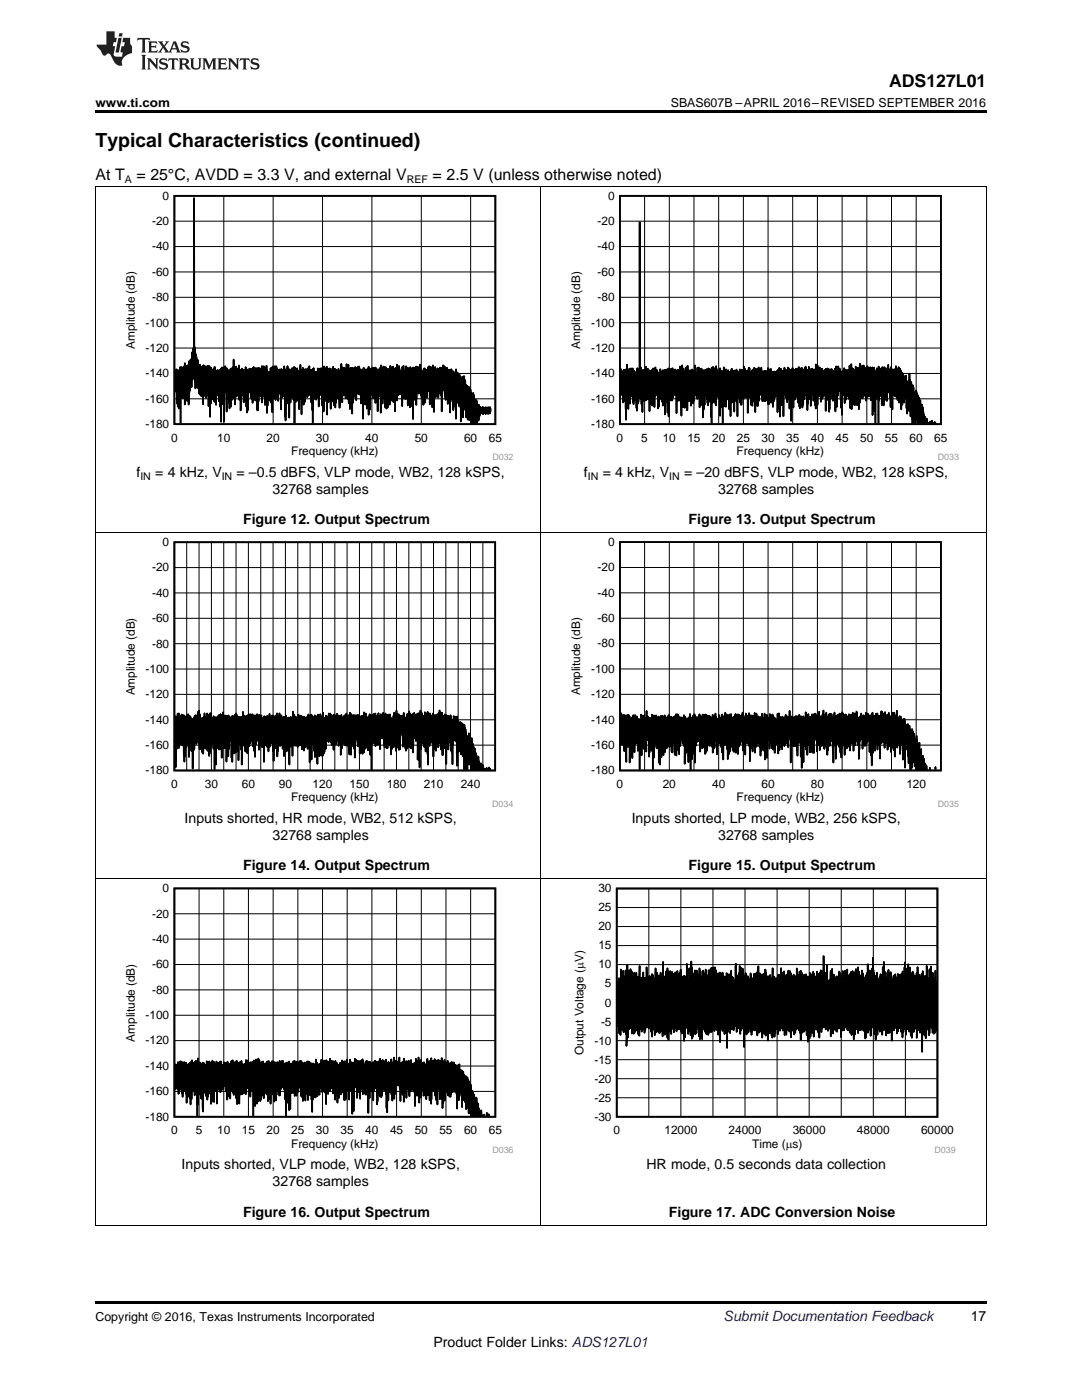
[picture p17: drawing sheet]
<svg xmlns="http://www.w3.org/2000/svg" width="216mm" height="279mm" viewBox="0 0 216 279" stroke-linecap="round" stroke-linejoin="round" font-family="sans-serif">
<defs><g id="words">
<text font-size="3.9" x="19" y="29.3">Typical Characteristics (continued)</text>
<text font-size="3.5" x="177.4" y="17.3">ADS127L01</text>
<g font-size="3.2">
<text x="19" y="36">At T</text>
<text x="27.2" y="36">= 25°C, AVDD = 3.3 V, and external V</text>
<text x="86.3" y="36">= 2.5 V (unless otherwise noted)</text>
</g>
<g font-size="2.8">
<text x="27.2" y="95.1">f</text>
<text x="31" y="95.1">= 4 kHz, V</text>
<text x="47.2" y="95.1">= –0.5 dBFS, VLP mode, WB2, 128 kSPS,</text>
<text x="116.5" y="95.1">f</text>
<text x="120.3" y="95.1">= 4 kHz, V</text>
<text x="136.5" y="95.1">= –20 dBFS, VLP mode, WB2, 128 kSPS,</text>
<text x="54.4" y="98.5">32768 samples</text>
<text x="143.3" y="98.5">32768 samples</text>
<text x="48.5" y="104.6">Figure 12. Output Spectrum</text>
<text x="137.4" y="104.6">Figure 13. Output Spectrum</text>
<text x="36.8" y="164.3">Inputs shorted, HR mode, WB2, 512 kSPS,</text>
<text x="54.4" y="167.6">32768 samples</text>
<text x="126" y="164.3">Inputs shorted, LP mode, WB2, 256 kSPS,</text>
<text x="143.3" y="167.6">32768 samples</text>
<text x="48.5" y="173.7">Figure 14. Output Spectrum</text>
<text x="137.4" y="173.7">Figure 15. Output Spectrum</text>
<text x="36.2" y="233.4">Inputs shorted, VLP mode, WB2, 128 kSPS,</text>
<text x="129" y="233.4">HR mode, 0.5 seconds data collection</text>
<text x="54.4" y="236.7">32768 samples</text>
<text x="48.5" y="242.8">Figure 16. Output Spectrum</text>
<text x="133.5" y="242.8">Figure 17. ADC Conversion Noise</text>
<text x="193.7" y="263.6">17</text>
<text x="86.5" y="268.9">Product Folder Links: ADS127L01</text>
</g>
<text font-size="2.8" fill="#0000c8" x="144.4" y="263.6">Submit Documentation Feedback</text>
<g font-size="2.5">
<text x="19" y="21.4">www.ti.com</text>
<text x="133.8" y="21.4">SBAS607B –APRIL 2016–REVISED SEPTEMBER 2016</text>
<text x="19" y="263.6">Copyright © 2016, Texas Instruments Incorporated</text>
</g>
<g font-size="2.4">
<text x="32.4" y="39.9">0</text>
<text x="121.3" y="39.9">0</text>
<text x="30.4" y="44.9">-20</text>
<text x="119.3" y="44.9">-20</text>
<text x="30.4" y="50">-40</text>
<text x="119.3" y="50">-40</text>
<text x="30.4" y="55">-60</text>
<text x="119.3" y="55">-60</text>
<text x="29" y="65.2">-100</text>
<text x="30.4" y="60.1">-80</text>
<text x="117.9" y="65.2">-100</text>
<text x="119.3" y="60.1">-80</text>
<text x="26.9" y="69.7" transform="rotate(-90 26.9 69.7)">Amplitude (dB)</text>
<text x="29" y="70.2">-120</text>
<text x="115.8" y="69.7" transform="rotate(-90 115.8 69.7)">Amplitude (dB)</text>
<text x="117.9" y="70.2">-120</text>
<text x="29" y="75.3">-140</text>
<text x="117.9" y="75.3">-140</text>
<text x="29" y="80.4">-160</text>
<text x="117.9" y="80.4">-160</text>
<text x="29" y="85.4">-180</text>
<text x="34.1" y="88.1">0</text>
<text x="43.3" y="88.1">10</text>
<text x="53.2" y="88.1">20</text>
<text x="63" y="88.1">30</text>
<text x="72.9" y="88.1">40</text>
<text x="82.8" y="88.1">50</text>
<text x="92.6" y="88.1">60</text>
<text x="97.5" y="88.1">65</text>
<text x="117.9" y="85.4">-180</text>
<text x="123" y="88.1">0</text>
<text x="128" y="88.1">5</text>
<text x="132.2" y="88.1">10</text>
<text x="137.2" y="88.1">15</text>
<text x="142.1" y="88.1">20</text>
<text x="147" y="88.1">25</text>
<text x="151.9" y="88.1">30</text>
<text x="156.9" y="88.1">35</text>
<text x="161.8" y="88.1">40</text>
<text x="166.7" y="88.1">45</text>
<text x="171.7" y="88.1">50</text>
<text x="176.6" y="88.1">55</text>
<text x="181.5" y="88.1">60</text>
<text x="186.4" y="88.1">65</text>
<text x="58.1" y="90.8">Frequency (kHz)</text>
<text x="147" y="90.8">Frequency (kHz)</text>
<text x="32.4" y="109">0</text>
<text x="121.3" y="109">0</text>
<text x="30.3" y="119.1">-40</text>
<text x="30.3" y="114">-20</text>
<text x="119.3" y="119.1">-40</text>
<text x="119.3" y="114">-20</text>
<text x="30.3" y="124.2">-60</text>
<text x="119.3" y="124.2">-60</text>
<text x="30.3" y="129.2">-80</text>
<text x="119.3" y="129.2">-80</text>
<text x="29" y="134.3">-100</text>
<text x="117.9" y="134.3">-100</text>
<text x="26.9" y="138.8" transform="rotate(-90 26.9 138.8)">Amplitude (dB)</text>
<text x="29" y="139.4">-120</text>
<text x="115.8" y="138.8" transform="rotate(-90 115.8 138.8)">Amplitude (dB)</text>
<text x="117.9" y="139.3">-120</text>
<text x="29" y="149.5">-160</text>
<text x="29" y="144.4">-140</text>
<text x="117.9" y="149.5">-160</text>
<text x="117.9" y="144.4">-140</text>
<text x="29" y="154.5">-180</text>
<text x="117.9" y="154.5">-180</text>
<text x="34.1" y="157.2">0</text>
<text x="40.9" y="157.2">30</text>
<text x="48.3" y="157.2">60</text>
<text x="55.6" y="157.2">90</text>
<text x="58.1" y="159.9">Frequency (kHz)</text>
<text x="62.4" y="157.2">120</text>
<text x="69.8" y="157.2">150</text>
<text x="77.2" y="157.2">180</text>
<text x="84.5" y="157.2">210</text>
<text x="91.9" y="157.2">240</text>
<text x="123" y="157.2">0</text>
<text x="132.2" y="157.2">20</text>
<text x="142.1" y="157.2">40</text>
<text x="147" y="159.9">Frequency (kHz)</text>
<text x="151.9" y="157.2">60</text>
<text x="161.8" y="157.2">80</text>
<text x="171" y="157.2">100</text>
<text x="180.9" y="157.2">120</text>
<text x="32.4" y="178.1">0</text>
<text x="119.4" y="178.1">30</text>
<text x="30.4" y="183.1">-20</text>
<text x="119.4" y="185.7">20</text>
<text x="119.4" y="181.9">25</text>
<text x="30.4" y="188.2">-40</text>
<text x="119.4" y="189.5">15</text>
<text x="30.4" y="193.3">-60</text>
<text x="119.4" y="193.3">10</text>
<text x="120.7" y="197.1">5</text>
<text x="29" y="203.4">-100</text>
<text x="30.4" y="198.3">-80</text>
<text x="120.7" y="200.9">0</text>
<text x="26.9" y="207.9" transform="rotate(-90 26.9 207.9)">Amplitude (dB)</text>
<text x="29" y="208.5">-120</text>
<text x="118.6" y="208.5">-10</text>
<text x="119.9" y="204.7">-5</text>
<text x="29" y="213.5">-140</text>
<text x="116.5" y="210.5" transform="rotate(-90 116.5 210.5)">Output Voltage (PV)</text>
<text x="118.6" y="212.3">-15</text>
<text x="29" y="218.6">-160</text>
<text x="118.6" y="219.9">-25</text>
<text x="118.6" y="216.1">-20</text>
<text x="29" y="223.6">-180</text>
<text x="34.1" y="226.3">0</text>
<text x="39.1" y="226.3">5</text>
<text x="43.3" y="226.3">10</text>
<text x="48.3" y="226.3">15</text>
<text x="53.2" y="226.3">20</text>
<text x="58.1" y="226.3">25</text>
<text x="63" y="226.3">30</text>
<text x="68" y="226.3">35</text>
<text x="72.9" y="226.3">40</text>
<text x="77.8" y="226.3">45</text>
<text x="82.8" y="226.3">50</text>
<text x="87.7" y="226.3">55</text>
<text x="92.6" y="226.3">60</text>
<text x="97.5" y="226.3">65</text>
<text x="118.6" y="223.7">-30</text>
<text x="122.4" y="226.3">0</text>
<text x="132.6" y="226.3">12000</text>
<text x="145.4" y="226.3">24000</text>
<text x="158.2" y="226.3">36000</text>
<text x="171" y="226.3">48000</text>
<text x="183.8" y="226.3">60000</text>
<text x="58.1" y="229">Frequency (kHz)</text>
<text x="150.1" y="229.1">Time (Ps)</text>
</g>
<g font-size="2.1">
<text x="24.9" y="36.6">A</text>
<text x="81.2" y="36.6">REF</text>
<text x="28" y="95.7">IN</text>
<text x="44.2" y="95.7">IN</text>
<text x="117.3" y="95.7">IN</text>
<text x="133.5" y="95.7">IN</text>
</g>
<g font-size="1.8" fill="#999">
<text x="98.3" y="91.9">D032</text>
<text x="187.2" y="91.9">D033</text>
<text x="98.2" y="161">D034</text>
<text x="187.2" y="161">D035</text>
<text x="98.3" y="230.1">D036</text>
<text x="186.5" y="230.1">D039</text>
</g>
</g></defs>
<path d="M19 244.5l.2 .1zM196.7 244.5l.1 .1zM19 259.7h177.8v.5h-177.8z" fill="#000"/>
<path d="M19.1 175.5v69.1M107.9 175.5v69.1M196.8 175.5v69.1M19 244.5h177.8" fill="none" stroke="#000" stroke-width=".2"/>
<path d="M24.6 176.4h77.8v53.7h-77.8z" fill-rule="evenodd" fill="#fff"/>
<g fill="none" stroke="#000" stroke-width=".34">
<path d="M34.8 177.3h64v45.6h-64zM35 217.4l.1-5v4.7l.1-4.3v4.1l.1-4.3 .1 4.8 .1-5.4 .1 6.3 .2-6.3 .1 5.5 .1-5.7v5.6l.1-5.6 .1 5.3 .1-4.9 .1 5.9v-6.1v6.9l.1-5.3v4.6v-5.9l.1 5.3 .1-5.7 .1 4.9 .1-3.9v4.4v-4.3v4.8l.2-5v4.6v-5.3l.1 6.3v-5.4v7.1l.1-7.7 .1 5.4v-5.1l.1 5.9v-5.4v5l.1-5.5 .1 5.3v-5.1l.1 6.1v-6.8l.1 4.3v-4.3l.1 8.2 .1-8v4l.1-4.6v7.5l.1-7.7 .1 5.7v-4.9l.1 3.5v-2.8l.1 4.4 .1-5.4v5.6l.1-5v5.9l.1-5.9v2.7l.1-3.6v5l.1-5.1 .1 6.3v-5.5l.1 5.3v-5.2v10.1l.2-11.5v7.4v-6.9l.1 6.1 .1-5.4v6.1l.1-6.5 .1 4.3v-4.3l.1 4.6v-4.3l.1 4.5v-4v6.4l.1-6v6.1v-6.6l.1 5.3 .1-5.9v9.2l.1-9v9.5l.1-9.5v3.3v-3.4l.1 3.5v-3.5v5.5l.1-5.3 .1 5.7v-5.5l.1 5 .1-4.9v2.1v-2l.1 6 .1-7 .1 7.7v-6.4v2v-2.2l.1 6 .1-6.9v6.4v-5.8l.1 4.7 .1-5.5v6.3l.1-5.7v4.9v-4.8l.2 4.5v-4.6v7.9l.1-8.3v7.9l.2-8.2 .1 6.6 .2-6.4v6.4v-6.2v7.8l.1-7.7v5l.1-4.8v3.6v-2.5l.1 .2v4v-5v4.4l.1-4.4v5.1l.1-6 .1 8.5v-7.9l.1 4.3 .1-4.6 .1 5.1v-4.5l.1 4.8v-4.4v3.8l.1-4.1v4.6l.1-5.5v6.1l.2-6.2 .1 5.6v-3.9v4.1l.1-4.5v4.2l.1-4.7v3.8l.1-3.6 .1 4.6 .1-5.5v4v-3.7v3.4l.1-3.4 .1 4.6v-4.5v4.5l.1-4.5v3.9l.1-3.3v4.8v-5.6v5.5l.1 .3v-5.3l.1 6.9 .1-7.6 .2 6.9v-6.2l.1 4.8v-4.9v4.7l.2-4.9v5.6v-5.5v6.8l.1-6.8 .1 5.4v-5.3v2.8l.1-3.5v5.9v-4.2l.1-.9v4.5l.1-5.5 .1 6.5 .1-5.8v4.8v-3.9v5.3l.1-6.5v5.9v-5.4l.1 4.7 .1-4.8v4.1l.1-4.2v4v-4.4l.1 4.6v-4.1l.1 6.8v-7.5l.1 8.7v-7.7l.1 4.6 .1-5.1v5.3v-5.4l.1 5.4 .1-5.4v5v-4.4v7.6l.1-8.3 .1 6.5v-4.9v3l.1-3.8v4.5l.1-5v4.9l.1-5.5 .1 6.7v-6v4.2l.1-4.1v4.1l.1-4.2v4.4l.1-4.2v5.6l.1-5.5v-.2l.1 4.4v-4.5l.1 4.3 .1-4.5v6.2l.1-6.9 .1 5.8v-4.8l.2 4.4 .1-5.3 .1 5.1v-4.2v4.2l.1-4v4.6v-5.1l.1 4v-3.7v.6v5l.1-5.4 .1 6.2v-6.9l.1 5.3v-5l.1 4.8v-4.5v3.3l.1-3.1v4.7v-5.6l.1 5.8 .1-5.2v10.2l.2-11.1 .1 6.3 .1-5.6v8.4v-7.2l.1 2.4v-3.1v3.8l.1-5.2 .1 3.9v-2.9v7.2l.1-6.3v7l.1-8.2v7.8l.2-8.7v5.1l.1-3.6v3.5l.1-4.6 .1 5.6v-4.7v7.3l.1-7.6v7.3l.1-7.1v4.4l.2-4.9v6.7l.1-6.2 .1 5.7v-6.3v6.7l.1-6v6.7l.1-6.5v4.2l.1-4.6 .1 4.4v-4.1v3.3v-3.7l.1 6v-5.3v3.6v-3.9l.1 5.2v-4.4v4.4v-4.8l.1 3v-3.9v4.6l.1-4.8v6.6l.1-6.7 .1 8v-7.3l.1 6.9v-7.6l.1 6.2v-5.9v5.3l.1-4.4v2.7l.1-3.1v6.7l.1-6.5v7.5v-8.1v4.6l.1-4.7 .1 4.9v-5.2l.1 6 .1-6 .1 6.7v-6.5v4.2l.1-4.1v4.1l.1-3.6v7.3l.1-7.7v5.6v-5.9l.1 6.4 .1-6.1 .1 7.4v-7.4v5.7l.1-5.4 .1 3.1v-3.6v5.2v-.2v-5l.2 5.6v-5l.1 5.9v-6.1l.1 4.1 .1-4.8v7l.1-6.1 .1 2.4v-2.5v3.7l.1-3.8v4.9l.1-5.4 .1 5.1v-5.3l.1 4.8v-4.8v5.2l.1-5.1v4.2l.1-3.5 .1 4.9v-4.6v4l.1-3.8v4.8v-5.6l.1 7.2 .1-7.2v10.5M57.1 222.7v-10.6v5.3l.1-5.4 .1 8.1 .2-8v5.5v-4.9v4.4l.1-4.2 .1 8.7v-9.8l.1 7.5v-6.3l.1 6.1v-5.8v8v-8.5l.1 5.4 .1-5.9v3.4l.1-3.5 .1 4v-3.3v5.2v-5.6l.1 4.4 .1-4.8v6v-6.3l.2 5.6 .1-5.7v7l.1-6.5v5l.1-5.2 .2 6.7v-6.8l.1 4.7v-4.8l.1 4.2v-3.6v3.5l.1-3.5v2.3v-1.5v4.7l.1-5.3v4.5v-5l.1 4.6v-4.8l.1 4.6 .1-4.8 .1 3.9v-3.3l.1 6.5v-7.1l.1 6.2v-5.3l.1 6.4 .1-6.8v7.5l.1-7.5v4.6v-4.2v3.4l.1-3.6 .1 5.4 .1-5.8 .1 7.7 .1-6.7v5.4l.1-5.5v5.1l.1-5.5v5.8l.1-6.5 .1 7.8 .1-7.8 .1 4.7v-4.3l.1 3.8v-4.1l.1 5v-4.8l.1 6.5v-5.9l.1 5.1 .1-5.5v3.2v-2.9l.1 6.9v-7.3l.1 9.7v-9.6l.1 7.2 .1-7.1v3.9v-4.1l.1 5 .1-4.6v6.3v-6.2l.1 3.9 .1-4.2 .1 6.6v-7.6l.1 6.6v-5.6l.1 4.9v-5.2l.1 4.7v-4.1v6.1l.1-6.3v4.3v-4.2v2.9l.1-2.4v5.3l.1-5.5v3.6l.1-4.2v6.2l.2-6.2 .1 3.8v-3.6v3.6l.1-1.9v3v-5.7v5.7l.1-4.1v4.8v-5.3l.1 5.3 .1-5.5v2.7v-2.8l.1 5.5v-5.1l.1 4.7v-4.8l.1 2.6v-3.6v5.3l.1-5.2v6.3l.1-5.1 .1 5.2v-4.7v5.1l.1-5.5v7.4v-8.8l.1 5 .2-4.8v6.5l.1-5.9 .1 5.1 .1-5.7v4.7l.1-3.9v3.4v-4.7l.1 6.4 .1-6.1 .1 5.6 .1-5.5v3.7l.1-3.6 .1 3.8v-3.2l.1 5.8v-6.4v5.3v-4.6l.1 5.4v-6l.1 6.3 .1-5.7 .1 7v-7.8l.1 4.7 .1-4.2 .1 6.1 .1-6.1v7.9l.1-7.7v4.7l.1-4.1 .1 6.2v-6l.1 3.8v-4.4v4.9l.1-5.4 .1 4.7 .1-4.4v6v-6.1l.1 4.5 .1-5.2 .1 4.8v-4.5v3.7l.1-3.5v5.9v-5.8l.1 3.7v-3.7l.1 5.5v-5.1l.1 7v-7.8l.1 6v-5l.1 3.1v-2.4v6v-6.7l.1 6.4v-7.4l.1 5.3 .1-5.6 .1 6.1 .1-5.4 .1 4.7 .1-4.3 .1 6.9v-6.8l.1 5 .1-6.3 .1 4.7 .1-3.9v.7v3.6l.1-4.5v8.2v-6.9l.1 9v-9.9l.2 5v-4.6v5.2v-5.9l.1 9.7v-8.6l.1 4.4 .1-6.3 .1 3.8v.3v-3.2l.2 3.9v-4.6v5.6l.1-5.2v7.2l.1-7v3.7l.1-4v6.2l.1-6.3v5.6v-5l.1 3v-3.2l.1 5.8 .1-6.1 .1 7.5v-7.1v4.7l.1-4.7v5l.1-5.6 .1 5.9v-5.8l.1 4.7v-5l.1 7 .1-6.7 .1 5.4v-4.3l.1 5.5v-5.8l.1 5.7 .1-5.9 .1 6.2v-6.3l.1 5.6 .1-6.1 .1 5.8 .1-5.4v4.3v-3.8l.1 2.7v-2.4v9.2l.1-10.2v4.7l.1-3.7v6.3l.1-7.3v4.5l.1-3.9 .1 5.3v-5.5l.1 4v-4.1l.1 .2v5.5l.1-5.9 .1 5.2 .1-5.1v7.5v-7.5l.1 4.1v-4.3v5.7l.1-4.8v1.9v-2.5l.1 5.1v-5.6l.1 4v-3.4v3.6l.1-4.1 .1 4.7 .1-4.2v8.1l.1-8.1v7.5l.1-7.9v5.5v-5.3l.2 5.8 .1-6.2v6.8l.1-6.2v6.6v-7.6l.1 4.8v-3.8l.2 5.3v-5v6.4v-6.5v6.2l.1-6.1v2.8l.1-3.7v4.3v-4.5l.1 4.1v-3.5l.1 3 .1-3.4v5.9l.1-5.3v4.5v-4.4l.2 5.2v-5l.1 5.7v-6.8l.1 9.7 .1-9.1 .1 9.9v-9.7l.1 4.3v-4.5l.1 7.5v-7.6l.1 5.5 .1-5v5.4v-5.3l.1 4.3 .1-4.4v4.5v-4.9l.1 5.9 .1-6.6v7l.1-6.5 .1 7.8 .1-7.3v3.9l.1-3.9v4.4l.1-5.7 .1 8.2v-7.2l.1 6.1v-5l.1 2.5v-3.2v5.3l.1-6.1 .1 5.1v-4.3v4.1l.1-4.5v4.5l.1-4.5v3.8l.1-4 .1 4.5v-4.7l.1 5 .1-5.7 .1 6.1 .1-4.7v7.3v-6.6v2.8l.1-3.7v6.1l.1-6.3 .2 5.6v-5.4l.1 6.3v-6.6v5.5l.1-5v.3l.1 7.2v-8.6l.1 6.3v-4.9v2.8v-3.5l.1 5.5v-5.6l.1 5.9 .1-5.7v6v-6.3l.1 7.3 .1-7v2.3v-2.5l.1 5.1 .2-5.1v5.5v-5.7l.1 6.5 .1-6.3v6.9l.1-6.6 .1 5.5 .1-6.2 .2 5.7v-4.7v.7l.1 4.3v-4.7l.1 4.4v-4.9l.1 4.9v-4.9l.1 5.5v-5.1v4.6l.1-5.2 .1 8.6v-8.6l.1 5.3 .1-6.1v5.5v1.1l.1-5.9 .1 6v-4.5v5.2l.1-6.3 .1 3.6v-4.3v6.2l.1-6.9 .2 9.1v-7.7v2.7l.1-2.7v3.4l.1-4 .1 7.3v-7.6v6.4l.1-5.8v5.4v-5.4l.1 5.4v-5v4.9l.2-5.3 .1 4.1v-3.5v.2v5.8l.1-6.7 .1 3.4v-2.9l.1 2.1v-1.7v.2l.1 5.2v-5.7l.1 6.5 .1-6.8v7.1l.2-8.1v7.2l.1-6.7 .1 6.7v-6.4v5.2l.1-5.1v4.4l.1-4.4v7.4l.1-7.9 .1 5.8v-5.3v5.6l.1-5.6v8.1l.1-9.1v8.2v-7.5l.1-.2 .1 5.2v-4.6v3.8l.1-4.4 .1 6.1 .1-5.9 .1 4.2v-4.7l.1 7.3 .1-6.9v4.4v-3.4l.1 .3v6.4l.1-7.7 .1 4.5v-4.7l.1 8.8v-7.4v3.5l.1-4.3v4.6l.1-5.3 .1 6 .2-5.4v7.3v-7.7l.2 5.9v-5.1l.1 6.8v-8.2l.2 10v-9.2l.1 8.1 .1-6.4 .1 3.8 .1-5.9v8.1l.1-7.7v6.7v-6.1l.1 3.2v-3.6v3.6l.1-3.6 .1 5.9v-5.3v-.4l.1 5.2 .1-5.8 .1 6.9 .1-6.3v5.6l.1-5.7 .1 6.7v-5.4v3.1l.1-4 .1 5.2v-5.3v6.4v-6.2l.1 5.6v-5.6l.1 2.3v-3v5.5l.1-5.5 .1 6v-5.8v5.7l.1-4.5v3.5l.1-4.9 .1 5.2 .1-4.7v.1v5.3l.1-5.1 .1 4.5v-4.7v4.2v-4.2l.1 2.9v-2.7l.1 5.5 .1-5.7v8.7l.1-8v4l.1-4.7v5.1v-4.3l.1 4.4v-5.1v5.2l.1-4.6v6.3l.1-7.2v5.5v-4.4l.2 4.4v-3.6v3.9l.1-4.6v3.3l.1-3v4.9l.1-5.2v7.4v-7.2l.2 5.8v-5.7l.1 4.4v-3.7l.1 4.3v-4.4l.1 3.8v-3l.2 4.7v-5.3l.1 6.7v-5.9v-.2l.2 4.7v-4.3v5.4l.1-6.1v4.8l.1-4.4v4l.1-3.8v6.6l.1-6.2v6.1l.1-6.1v6.1v-5.4l.1 2.7 .1-3v6.3M94 222.7v-4.9l.2 4.9v-5l.1 5 .1-4.6v4.3l.1-4 .2 4.3M94.7 222.7v-3.5l.1 3.5M94.8 222.7l.1-3.2v3.2M94.9 222.7v-2.5v2.5M94.9 222.7l.1-3.7v3.7M95.1 222.7v-3.6v3.6M95.1 222.7v-2.7l.1 2.7M95.2 222.7v-2.5l.1 2.5M95.3 222.7v-1.3v1.3"/>
<path d="M95.4 222.7v-2.4v2.4M95.5 222.7v-1.5v1.5M95.6 222.7v-1.5v1.5M95.6 222.7v-1.1v1.1M95.7 222v.7zM95.7 222.7v-.8v.8M95.8 222.7v-.5v.5M95.9 222.7v-.6v.6M96 222.7v-1.1l.1 1.1M96.1 222.7v-.2v.2M96.2 222.7v-.1v.1M96.6 222.7v-.1v.1"/>
<path d="M96.6 222.7v-.2v.2M97.1 222.7v-.6v.6M97.2 222.7h.1M97.5 222.4v.3z"/>
</g>
<g fill="none" stroke="#000" stroke-width=".2">
<path d="M39.7 177.3v45.6M44.7 177.3v45.6M49.6 177.3v45.6M54.5 177.3v45.6M59.4 177.3v45.6M64.4 177.3v45.6M69.3 177.3v45.6M74.2 177.3v45.6M79.1 177.3v45.6M84.1 177.3v45.6M89 177.3v45.6M93.9 177.3v45.6"/>
<path d="M34.8 197.6h64.1M34.8 192.5h64.1M34.8 187.4h64.1M34.8 182.4h64.1M34.8 217.8h64.1M34.8 212.8h64.1M34.8 207.7h64.1M34.8 202.6h64.1"/>
</g>
<path d="M114.2 176.4h76.4v53.7h-76.4z" fill-rule="evenodd" fill="#fff"/>
<path d="M123.1 177.3h64v45.6h-64zM123.2 198.5l.1 6.3v-8.3v8.3l.1-9 .1 8v-8.6l.1 11v-10.9l.1 9.8v-9.7l.1 9.8v-9.6v11l.1-13.1 .1 12v-9.7l.2 9v-10.9v10.4l.1-10.2v11.6v-12l.1 10.8 .1-9.3v10.8v-10.7l.1 9.7v-10.1v9.8l.1-9.7 .1 10.3v-11.6l.1 12.6v-12.4l.1 .1v14.7l.1-13.7 .1 10.4v-12.8l.1 14.4 .1-13.3v9.7l.1-8.4 .1 10.4 .1-10.1 .1 9.5v-11.4l.1 11.7 .1-9.6v9.3v-10.9l.1 12.4 .1-11.1 .1 9v-10l.1 12.1v-10.6l.1 9.7 .1-10.4v11.2v-12.1l.1 10.7v-9.9l.1 10.1v-9.4l.1 10.1 .1-11.6v10.1l.1-8.9v1.5v8.7l.1-10.6 .1 11.5 .2-11.4 .1 11.7v-13.9l.1 12.6v-8.8v-.6v6.6l.1-7.1v9.8v-10.2l.1 9.5 .1-9.5v10.8l.1-9.4v6.7l.1-7.5v8.6v-8.8l.1 8.9v-8.3v7.3l.1-9.3v11.2v-10l.1 8.3 .1-7.4v.7v9.2v-10.5l.1-.5 .1 10.5 .1-10.5v10l.1-9.5v8.5v-11.1l.1 11.8 .1-10v10.2l.1-10v9.1l.1-8.8v9.1v-8.2v9l.1-10.3 .1 10.4 .1-10.5v10l.1-9.5v8.8v-8v8.8l.1-9.3v10.3l.1-10.4 .1 9.3v-8.5v10.6v-12.5l.1 11 .1-10.8v10.9l.1-10.4v9.2l.1-8.4v8.2v-8.1l.1 9.3v-9.8l.1 11.1v-10.8l.1 8.6v-11.2l.1 12.8v-10.3l.1 10.2 .1-9.3v8.4v-10.8v9.9l.1 .7 .1-9.6v9.9v-9.5l.1 10.4v-11.3l.1 9.6 .1-8.5v10.4v-11.2v11.1l.1-10.6v9.8l.1-9.1v8.5v-10.6v10.3l.1-7.6v8.1v-8.9l.1 9.8 .1-10.7 .1 11.7 .1-14.8 .1 13.2 .1-9.5 .1 10.4v-11.1l.1 11.5 .1-11.8 .1 11.3 .1-12.2v10.9v-10.7l.2 13.2v-14v10.5l.1-9.3 .1 13.1v-13.6l.1 10v-7.9v8.7v-10.6l.1 10.9 .1-10v9.1v-10.3l.1 11.2v-10.8v11.7l.1-11.6v12.1l.1-10.1v8.7l.1-11 .1 11v-9.2v-.5v8.3l.1-9.1v10.3v-10.1l.1 10.7v-11l.1 11.6v-10.3v-.1l.1 9.3v-8.8v8.1l.1-8.7v9.2l.1-10.6v11.1l.1-9.7 .1 10.3v-10.7v10.1l.2-11.4v11.7v-9.7l.1 8.5v-9.9v9.7l.1-8v9v-9.4l.1 9.7 .1-11.2v10.1l.1-10.2v10.7l.1-11.3v11.9l.1-11.8v12.2l.1-10.1v10.3l.1-11.1v11.4l.1-10.8 .1 8.7v-9.2l.1 9.3 .1-9.6v13.1l.1-10.9v8.2v-10v10.4l.1-10.7v12.2v-10.8v7.6l.1-8.1 .1 9.2v-10l.1 10.3v-9.6v9.3v-12.5l.1 12 .1-8.2 .1 7.8v-8.5v10.9l.1-11v10.5v-9.8v9.4v-9l.1 7.5 .1-1.1v-9.7v11.9l.1-8.9v8.8v-9.2l.1 10.8v-10.6l.1 9.6v-13.7l.2 15.4v-12.8l.1 10.3v-9.5l.1 11.6v-12v-.2v11l.2-10.8v9.1l.1-9.8v10.4v-11l.1 12.4v-11.2v11.6l.2-11.8 .1 11.6v-12.5v11.2l.1-8.9 .1 8.9 .1-8.1v7.2v-.6v-8.9l.1 11v-10.9l.1 12.2 .1-13.6 .1 14.2 .1-13.6 .1 10.6 .1-9.3v9.9l.1-9.5v11.9v-11.8l.1 9.6 .1-11.5v11.5v-11.3l.2 11.6v-11.1l.1 10.5 .1-9.7v10.8l.1-12.5 .1 12.8v-10.7v10.1l.1-11.1v11.8l.1-10.9 .1 9.3v-9.6l.1 11.4 .1-13v10.3l.1-8.1 .1 10.3v-10.1v8.5l.1-10 .1 11.3v-12.5l.1 12.3 .1-12.4v12.8v-11.5v9.8l.1 .1v-8.8v9.8l.1-12.3 .1 12.2 .1-10.7v10.7v-12.2l.1 10.7v-8.6l.1 .9v9.7v-12.8l.1 11.5 .1-10.9v10.8l.1-10.2 .1 11.4 .1-9.5 .1 8.8 .1-9.6v9.4v-10.5v12.3l.1-10.8 .1 8.9v-9v10.6v-9.3l.1 9.7v-12.5l.1 13.9v-12.1l.1 9.4v-9.1v6.9l.1-6.6v7v-8.6l.1 8.8v-9.4v10.2l.1-9.8 .1 11.1v-11.7v11.1l.1-9.9v9.7l.1-8.8v7.6v-9l.1 10.7v-9.7l.1 10.6v-10.7v7.6v-7.8l.1 10.7 .1-11.2v9.2v-9.1l.2 10.8v-11.7l.1 15v-14.5v11l.1-11v9.3l.1-8.2v10.2l.1-11.5 .1 10v-10.1l.1 10.2v-9l.1 .3v10.3l.1-11.6v10.9l.1-9.9v8.7v-10.6v10.6l.1-8.3v7.8v-8.8l.1 9.1v-8.4l.1 8.3v-9v.5l.1 9.9v-10.1l.1 9.9v-9.4v9.8l.1-8.8v7.5v-8.5l.1 9 .1-8.9v8.9l.1-12v11.9v-12.4v12.1l.1-10.2 .1 11.8v-10.7v9.4l.1-8.9 .2 9.2v-10.3v10.4l.1-10.3 .1 10.4 .1-12.4 .1 13.6v-12.6l.1 11.9 .1-12.6v11l.1-9.1v9.9l.1-10.8v11.2l.1-12 .1 10.9v-9.1l.1 8.8 .1-9.2v14.3v-13.3l.1-.9v11.5l.1-11.5 .1 10v-10.6v10.7l.1-10.4v10.1l.1-8.9v10.8l.1-11.7 .1 11.1v-11.1l.1 11.3 .1-10.8 .1 8.8v-7.5l.1 8v-8.9l.1 9.3v-8.6v8.3l.1-8.4v9.6v-11.7l.1 11.3v-10.7v10.3v-10.1l.1 11.5v-9.9l.1 8.4v-8.6v9.3v-9.3l.1-.9v9.5v-9.6l.2 8.6v-8.7l.1 8.6v-9.6v11.3l.1-8.7 .1 8.6v-10.8v9.6v-9.9l.1 11.3 .1-10.2v9.5l.1-10.9 .1 12.6 .1-12.6v11.1l.1-12.4 .1 13.3 .1-11.8 .1 9.7v-9.8l.1 .8v10.9l.1-10.6 .1 9.2v-8.7v8.2v-7.5l.1 9.3v-11.3l.1 12.6v-12.6l.1 11.8 .1-11.1v10.6l.1-11.5 .1 10.8v-10.1v9.9v-7.8l.1 7.6v-10.4v12.1l.1-.4v-12.5v12.6v-12.6l.1 13.2v-12.6l.1 12 .1-11.1v10.6v-9.8v9.4l.2-9.5v12v-12.9l.2 9.5v-8.7l.1 9.2 .1-9.6v11l.1-11.6v8.9v-8.1v9.5l.1-9.8v9.6l.1-8.7v.7v8.7v-10l.1 11.3 .1-10.7v11.1l.1-13.9v11.2v1.2v-9.8l.1 7.8v-8v8.1l.1-8.7v11.6l.1-11.6v11.9l.1-11v9.7l.1-9v8l.1-.6v-8.7v10.1l.1-9.6 .1 8.5v-7.8v8.4v-9l.1 9.1v-8.5v8.1v-9.6l.1 11.4 .1-11.7v11.6v-11.8v9.9l.1 .3v-8.8v9.2v-10.2l.1 10.1 .1-10.4 .1 11.1v-10.2l.1 9.8v-12.1l.1 11.3 .1-10.4v10v.5l.1-8.8 .1 9.9v-10.3v8.8l.2-9v10.4v-11.8l.2 12.8v-10.1v-.5l.1 8.7 .1-10.1v9.6l.1-7.8v7.4v-7.3v10l.1-12v10.7l.1-9.6v9.1v-8.5v8.2l.1-9.2 .1 10.4v-11.9l.1 12.1 .1-9.5 .1 9.3v-11.8l.2 12.4v-11.7v12.5l.1-12.8v11.4v-9.7l.1 8.9v-.9l.1-9 .1 10.7v-10.8v10.2l.1-9.6 .1 10.5v-11.4v12l.1-10.7 .1 10.2v-11.3l.1 11.4v-10.4l.1 9.8 .1-10v9.8v-9l.1 7.6v-10.6v12l.1-10.6 .1 9.1v-8.4v8.7l.1-7.8v7.7l.1-9.3v10.9v-11l.1 9.9v-10.6l.1 10.6v.2v-9l.1 9.7v-10.5v11.3v-11.3l.1 12.6v-13.8v10.2v-7.6l.1 8.2v-10.2v10.6v-10.8l.1 1.4v10.7l.1-11.6v10.5v-8.3v8.2l.1-9.2 .1 8.8 .1-10v11.3v-11.3l.1 9.6v-8.4v8.9l.1-9.3v9.7l.1-10.6v11.1l.1-11.2 .1 11v-10.6l.1 11.8v-11.7v10.1l.2-9.8v12.7v-13l.1 9.9 .1-9.7v9.6v-9.2l.1 10v-8.6v10.3l.1-13 .1 12.6 .1-11.9v11l.1-10.7 .1 10.7 .1-11.5v11.7l.2-12.2 .1 13v-12.6l.1 9.6v-8.4l.1 10v-10.7v10.4v-8.3l.1-1.6 .1 9.5 .1-9.5v10.2l.1-9.7v9.1v-.5v-10.5l.1 11.2 .1-9.5v10.4l.1-11.6 .1 11.6v-11l.1 12.1v-12.9l.1 10.4v-10.4l.1 10.6 .1-11.2 .1 12.4v-10.3v9.6l.1-8.4v8l.1-9.5 .1 9.6v-9.4v.2v9.2l.1-11.2v11v-14l.1 14.2v-10.1l.1 9.7 .1-10.5v10.2l.1-10.2 .1 11.3 .1-10v9.8v-9.2v8.5v-9.7l.1 10.2v-10.3v9.9v-12v12.8l.1-9.8 .1 10.1v-9l.1 8.4v-9.1l.1 8.8 .1-9.2v9.3l.1-9.4v9.9l.2-11.7v13.1l.1-11.9 .1 9.9v-11.4l.1 12.5 .1-10.9v11.3v-11.2l.1 9.7 .1-10.2v10.3v-10.3l.1 10v-8.9l.1 9.8 .1-10.2v10.4l.1-10.4 .1 9.9v-10.4l.1 9.6v-9.4v10.9v-10.8l.2 9.5v-8.7v9.4l.1-9.9v9.6l.1-10.4 .1 9.9v-10.6v10.6v-7.8v8.5v-10.3l.2 10.2v-10.9l.1 12.8v-10l.1-.5v7.4v-8.6l.1 10.4 .2-11.9v11.1l.1-9.9v10.6l.1-10.5v10.5l.1-11.1 .1 10.6 .1-11.4v9.7l.1-9.3v10.3l.1-9.4 .1 9.5 .1-11v12v-10.5l.1 8.6v-8.2v10.2v-10.5l.1 8.9 .1-8.3v9.2v-10.3v10l.1 1v-10.3l.1 10.8v-11.7l.1 9.4v-8.4l.1 8.2v-7.5v8.7l.1-10.9v12.7v-11.1l.2 10.8v-10.1v8.3v-10.7l.1 10.4 .1-8.4v9v-8.6l.1 11.2v-12.9v8.9l.1-9.2 .1 12.3v-11.8l.1-.2v9.9v-10.7v11.3l.1-11.6v12l.2-10.2v9.6v-.7v-9.6l.1 10.4v-10l.1 10.4v-8.2v9.1v-13.2l.1 12 .1-11.1v10.8l.1-9.3v10.2l.1-10.7 .1 9.4v-9.3l.1 10.6v-11l.1 10.8 .1-11.7v10.8l.1-9.5v10.1v-10.9l.1 9.5 .1-8.2v10.2v-9.5l.1 7.7v-8l.1 8.4 .1-9.3v9v-8.7l.1 12v-12.1v11.9l.1-11.8 .1 9.9 .1-10.9v10.8v-10.9l.1 9.6v-11.4l.1 13.7v-9.6l.1-2v11.3l.1-11.6 .1 11.2v-11.7l.1 11.3v-10.9l.1 10.9v-9.5v11.2l.1-12v-.9v11.5v-10.5v9.1l.1-9.7v9.9l.1-10.8 .1 11.6 .1-13.8v14l.1-11.6 .1 11.9 .1-10.4v11.4l.1-10.7v9l.1-9.4v12.2l.1-12.8v10.7v-8.4v7.4l.1-9.1v9.4l.1-10.6 .1 12.4 .1-11 .1 8.5v-8.6v8.4v-7.7l.1 .2v9.1l.1-9.4v8.5v-9.6v11l.2-10.6v10.1v-11v10.7l.1-10v.3l.1 10.4v-10.5l.1 9.7v-9.8v.3v11l.2-13.5v9.6v-7.6l.2 10.6v-13.6v13.2l.1-9.9 .1 9.5v-10.8v10.1l.1-8.7v9.7v-9.9l.1 11.5v-10l.1 6.3v-7.3v9.4v-9.4l.1 10 .1-11.6 .1 12.1v-11.3v9.9l.1-.9v-10.3v11.1v-8.9l.1 8.9v-8.3v8.1v-9.8l.1 1.5v10v-11.4l.1 9.2 .1-9.6v10.2v-10.6l.1 11.3 .1-10.6v10.2v-9.7v12.5l.1-12.1 .2 9.3v-9.4v.5v9.6v-8.9l.1 8.9v-9.6l.1 9.6v-10.9v10l.1-9.7 .1 10.1v-10.5v10.2v-10.4l.2 10.6 .1-8.9v9.2v-9.1l.1 10.1v-10.8l.1 7.7v-8.3l.1 10.5v-11v11.5v-10.6l.1 9.7v-10.3l.1 9.8v-7.7l.1 7v-9.3v10.7l.1-9.1 .1 8.5v-10.1l.1 11.4 .1-11.6v10.7l.1-9.3 .1 11.3v-13.1l.1 11.7v-9.8l.1 10.1 .1-11.7 .1 10v-11.2l.1 12.3v-13.2l.1 11.8v-10.7l.1 1.6v11.7v-12.1v11.2l.1-10.6v10.4v-8.7l.1 7v-9l.1 10.6v-10.1l.1 8.3v-11.1l.1 12.4v.3l.1-9.5v10.3v-10.4l.1 7.6 .1-10v11.8v-10.7l.1 11.4v-10.7v.5v11.1l.1-12.3 .1 12.6v-12v12.3l.1-11.7v9.5l.1-8.5v8.2v-10.7l.1 11.1v-10.9l.1 10.5v-10v11.4v-10.8l.1 10.1 .1-10.4v9.3l.1-8.7v9.2l.1-8.4 .1 7.8v-9.4v10.7l.1-11.2v13l.1-11.1v9.7l.1-.9v-11.9v12l.2-9.9 .1 10.5 .1-11.1v11.1v-10.4l.1 1.3v9.6l.1-9.6 .1 7.9v-6.6v7.2l.1-10.1v9.4v-9.9l.1 15.5v-15l.1 11.7v-12.8v11.6l.1-9.8v8l.1 1.1v-8.9v9.7v-10.7l.2 9.9v-9.3l.1 .2v11.1l.1-11.9v12.4l.1-12.5v12l.1-10.2v8.3v-12.1l.1 12.7v-10.4l.1 9.7 .1-9.5 .1 10.4 .1-10.2v11.2l.1-13.2v11.2v-11l.1 10.7v-9.4l.1 9.4v-8.8v9.5l.1-12.1v11.8v-9l.1 9 .1-8.9v9.5l.1-11.1v11.9v-11.9l.1 10.2v-9.1l.1 9.3v-9.3v.3v10.7l.1-11.1 .1 9.8v-8.6v9.1l.1-9.5v10.1l.1-12.4v11.2l.1-8.2v9v-9.7l.1 8" fill="none" stroke="#000" stroke-width=".34"/>
<g fill="none" stroke="#000" stroke-width=".2">
<path d="M19.1 106.3v69.2M107.9 106.3v69.2M196.8 106.3v69.2M19 175.4h177.8M129.5 177.3v45.6M135.9 177.3v45.6M142.3 177.3v45.6M148.7 177.3v45.6M155.1 177.3v45.6M161.5 177.3v45.6M167.9 177.3v45.6M174.3 177.3v45.6"/>
<path d="M180.7 177.3v45.6M123.1 196.3h64M123.1 192.5h64M123.1 188.7h64M123.1 184.9h64M123.1 181.1h64M123.1 219.1h64M123.1 215.3h64M123.1 211.5h64M123.1 207.7h64M123.1 203.9h64M123.1 200.1h64"/>
</g>
<path d="M24.6 107.3h77.8v53.7h-77.8z" fill-rule="evenodd" fill="#fff"/>
<g fill="none" stroke="#000" stroke-width=".34">
<path d="M34.8 108.2h64v45.6h-64zM35 147.4v.5v-3.8v4.7v-5.9v10.2l.1-9.8 .1 4.1 .1-3.3v5.4l.1-7.1 .1 5.6 .2-5.6v6.9v-5.7l.1 2.6v-3l.1 4.9 .1-5.2 .1 5.7v-5.7l.1 4.9v-5.2l.2 5.1v-3.9v5v-4.9v-.3l.1 3.5 .1-4.1v.2v5.5v-6l.1 7.8 .1-7.2v8.7v-8.7l.1 7.7v-8.1v6.9l.1-6.1 .1 4.3v-4.9l.1 6v-6l.1 2.9v-2.8l.1 .6v4v-5.2l.1 5.9v-6l.2 8.6 .1-8.3 .1 5.5v-5.1l.1 5.5v-5.7l.1 4.7 .1-3.8v6v-5.7l.1 4.4v-4.9v3.5l.1-3.8v10l.2-10v6.3l.1-6.4v6.4v-6.3l.1 6v-6.5l.1 3.8 .1-3.9v4.1l.1-4.2 .1 5.8v-5.1v2.9l.1-3.4 .1 5.2 .2-6.1v5.8v-4.2l.1 3.9v-5.7l.1 7.7 .1-7v4.6l.1-3.7v6.1l.1-5.5v4.9v-5.3l.1 5.4 .1-5.7v5.7v-5.5l.1 6.7 .1-6.9 .1 7.1v-7.2v5.7l.1-5.8v6l.1-6.7 .1 7v-6.3l.1 4.5 .1-4.4 .1 4.1v-4.3v6.5l.1-7.1 .1 7.4v-7.3l.1 7.3v-6.6l.1 5v-4.9v4.2l.1-4v7.4l.1-6.9v6.4v-6.9l.1-1.1v7.5l.1-7.6v6.3v-6.2l.1 4.6 .1-3.8 .1 4.7v-4.2v4.7l.1-5.1 .1 5.2v-4.9l.1 5.8v-6.5l.2 6.3v-5.9v10.3v-10.2l.1 4v-3.5l.1 4.3v-5.1l.1 9.5v-9.4l.1 5.4 .1-5.5 .1 6.2v-6.2l.1 5.4v-4.9l.1 4.3v-5.1v4.2l.1-4.3v6.9v-6.3l.1 5.8v-5.4v3.8l.1-4 .1 6v-7l.1 5.5 .1-4.9v8.1l.1-7.5v1.7l.1-2.3v5.6l.1-6.6 .1 7.3v-6.1l.1 6 .2-6.5 .1 6.4v-6.2l.1 5.3 .1-4.7v8.4v-9.2l.1 5.7 .1-5.5v2.5v-2v7l.1-6.7v6.6v-7.4v7.9l.1-8.1v6.7l.1-6.4v5.5l.1-5.4 .2 3.7v-2.9v3.8l.1-4.7v3.8v-3.7l.1 8v-8l.1 8.9 .1-9.3v5.2l.1-4.9 .1 6.1v-6.2v5l.1-4.1v6.5l.1-7.3v5.3l.1-5.8v5.8v-5.7l.1 3.3v-2.7v6.9l.1-7.8 .1 5.6 .1-5.3v7.1l.1-6.8 .1 4.4v-4.2l.1 .3v8.2v-8.6l.1 3.6v-3.3v2.7v-2.6l.1 5 .1-5.4v5.4l.1-5.2 .1 5v-4.9l.1 6.2v-6.5v9.5l.1-9v3.5l.1-4.1v4.6l.1-5.5v5.4v-4.8l.2 5.9 .1-5.6v5.9v-6l.1 6v-4.9l.1 6v-6.5l.1 6.3v-6.4v5.4l.1-5.9v4.9l.1-4.7 .1 7.2 .1-7.7 .1 5.7 .1-5.8 .1 6.4v-5.6l.1 5v-5.3v5.1l.1-5.1v4.2v-4.7l.2 5.4v-4.4v4.2l.1-3.9v3.1v-2.7l.1 2.3v-4v6.1v-5.5l.1 5.9 .1-6.2 .1 7.1 .1-7.2 .1 8.4v-7.7l.1 4.2v-4.3v5.3l.1-5.5v3.6l.1-3.8v4.9l.1-5.3v5.4l.1-4.3v3.9l.1-3v2.9v-4.4l.1 2.1v-1.4l.1 6v-7l.1 5.8 .1-5.5v4l.1-3.8v5.7l.1-6.2 .1 5.4 .1-4.7v5.8v-5.6l.1 2.6v-2.8l.1 4.8v-4.8l.1 4.4v-4.5l.1 8.8v-9.2l.2 5.9v-5.8v4.3l.1-4.2v5.6l.2-5.6v5.9l.1-6.1v6.2l.1-6.2v5.7l.1-5 .1 6.4v-6.2v4.2l.1-4.7 .1 5v-5.9v6.6l.1-5.9 .1 4.5v-4l.1 4.8v-5v-.4l.1 4.2 .1-4.4v4.8l.1-4.8 .1 4.6v-4.4l.1 8.9v-8.7l.2 5.8 .1-6.2 .1 6.5v-6l.1 4.5 .1-4.6v5.6l.1-6.5v8.7l.1-7.2 .1 6.1v-6.2v4.1l.1-4.6v5.4v-5.6l.1 4.9 .1-5.6v6.6l.1-6.1 .1 6 .1-6 .2 5.6v-5.1l.1 4.6v-4.1v5.7v-5.7l.1-.7v4.1v-4l.1 3.3v-3.1v2.9v-3.1l.1 7.7v-7.8v6.4l.1-5.8v4.4v-4.4l.1 2.2v-2.7v3.5l.2-3.9 .1 7.2v-5.5v4.8l.1-6 .1 5.5v-5.4l.1 5.3 .1-5.4 .1 4.7v-2.7v7.3l.1-9.1v4.5l.1-4.4v5.4v-5.8l.1 4.3v-4.4l.1 5.9v-5.4l.1 3.8 .1-4v3.7v-4l.1 7.7v-8.8l.1 6.3 .1-5.8 .1 5.9v-4.8l.1 5.2v-5.9l.1 5.5v-4.8v5.2l.1-4.9 .1 4.9 .1-5.7 .1 5v-4.3l.1 .6v4.7l.1-6.5 .1 5.6 .1-5.4 .1 6v-6l.1 6 .1-5.2v2.8v-3.1l.1 3.2v-3.7v4.4l.1-3.8v3.8v-4.1l.1 6.4v-5.9v4.3v-4.6l.1 4.1v-4.2l.1 5 .1-5.1v4.3v-4.1l.1 6.5v-6.8l.2 3.3v-2.6v3.9v-3.8l.1 5.4v-5.9l.1 5.5 .1-5.1 .1 4.4v-5.1l.1 6.5 .1-6.9 .1 5.8v-5.4v4.2l.1-4.4 .1 9.3v-8.2l.1 4.3v-5.1v5.8l.2-6.3 .1 9v-8.8l.1 4 .1-3.7 .1 4.8v-4.2l.1 4.9v-5.3v6.5l.1-6.7v6.4l.1-6.8v8.4l.1-8.2 .1 6v-4.5v1.1v-1.4l.1 3.1v-4.2l.1 6.2 .1-5.8v9.1l.1-9.8 .1 5.5 .1-5.3v5.8l.1-5.6v7.8l.1-7.7v4.4l.1-5.1 .1 7.5v-7l.1 3.5v-2.9v7.2l.1-7.8v7.4l.1-7.3v6.7l.1-6.2v7.2l.1-8.6 .1 8.2v-6.8l.1 2.7v-3v6.8l.1-6.9 .1 4.8v-4.7v2.4l.1-1.4v5.2v-6.7l.1 4.8v-4.4l.1 4.1v-4.2l.1 2.4v-1.8v4.1l.1-4.8 .1 4.8v-4.7l.1 5v-5.7v5.1l.2-4.2v3.4v-3.5l.1 3.9v-4.7v4.9l.1-3.5v3.7l.1-4.1v4.9v-5.6l.2 6v-4.8v-.5l.1 4.3 .1-4.8 .1 6.8v-7.1l.1 6.9v-7l.1 5.8v-4.7l.1 3.7v-4.4l.1 5.7v-5.5l.1 4.5v-4.3v3.3l.1-2.8v4v-5.4l.1 4.6 .1-4v3.7l.1-3.9v6.1l.2-6v3.9l.1-3.9 .1 5.1v-5l.1 7.7 .1-8 .1 6.7v-5.9l.1 5.4v-5.7v5.1l.1-4.1 .1 4.2v-4.2v3.5v-4.6l.1 3.9 .1-4.3 .1 5.9v-5.2v5.1l.1-5.1v5.3l.1-4.9 .1 5v-6.4l.1 6v-5.5l.1 5.4v-4.9v4l.1-3.8v5.2v-4.9l.1 4.4 .1-5.6 .1 7.9 .1-8.4 .2 6.2v-3.8v6.1l.1-8.2 .1 6.5 .1-6v4.5v-3.3l.1 2.4 .1-3.9 .1 6.7 .1-6.7 .1 8.5 .1-7.7v4.8l.1-5.6 .1 4.3 .1-3.7v3.6v-3.2l.1 4v-5.1l.1 4.5v-4.4v6.3l.1-6 .1 4.4v-4.5l.1 6 .1-5.5v7v-5.9v3.3l.1-4.1v4.4l.1-5.1 .1 7.1v-7.1l.1-.1v4.6l.1-4.6v7.6v-6.7l.1 2.9v-3.3v5.9l.1-6.5v4.8l.1-5.4v8l.1-5.9v2.9l.1-4.1v4.5l.1-4.6v6.4l.1-7v5.9l.1-5.4 .1 5.7 .1-5.4v6.1l.1-5.6v6v-6.3l.1 4.3v-4.1l.1-.1v4.2v-4.4l.1 4.1 .1-4.9v5.4l.1-5.1v7.9v-7.7v5l.1-5v2.8v-2.2l.1 5.3v-6.1v10.8l.1-10.2v3.7l.1-3.8 .1 5.1v-5.8l.1 5.4 .1-5.5v5.7l.1-5.2 .1 4.8 .1-5.4v6.5l.1-5.9 .1 5.4v-5.3l.1 5.6v-5.5v3.7l.1-4 .1 5.5 .1-6.1 .1 6.3v-5.3l.1 4.1 .1-4.4 .1 6.5 .1-7v4.8l.2-4.4v4.3l.1-3.9v3.9l.1-4.2v4l.1-4.7v5.2l.1-4.7v5.9l.1-5.4 .1 5.9v-6.3l.1 3.7v-4.2v6.2l.1-5.5 .1 3.4v-3.8l.1 6.7v-5.9l.1 5.8 .1-6.7 .1 5.4 .1-4.8v4.9l.1-4.8v5.4l.1-5.4v5v-5.7l.2 6.7v-5.6v6.9l.1-7.1v4.3l.1-4.4v4.7v-4.5v5.9l.1-5.9v4.4l.1-4.3v4.7l.1-5.6 .1 6.3v-6.9l.1 6.1 .1-5.8 .1 5.9v-4.7v-.5v4.1l.1-4.5v7.1l.1-8.1 .1 6.5v-5.2v5.6v-6.1l.1 4.7v-4.8l.2 6.8 .1-6.8v7.2v-6.7l.1 5v-4.7l.1 5.6v-5.5v6.1v-6.1l.1 3.9v-4.3v3.2l.1-3.4v3.5l.1-3.5 .1 3.9 .1-3.9 .1 6.2v-5.9v-.2l.1 4.5 .1-5.1v4.7v.4v-3.7l.1-.3v3.9l.1-4.1 .1 5.7v-5.6v6.1l.1-6.1v6.5v-6.4l.1-.2v5.7v-5.9l.1 6.5 .1-7 .1 5.1v-3.8l.1 2.9v-2.6v3.9v-5.3l.1 6.3v-7l.1 7.1 .1-6.7 .1 5.4 .1-5.1v1.2l.1 5.5v-6v2v-2.8l.1 5.8 .2-5.9v7.7l.1-7.8 .1 4.9v-5l.1 4.4 .1-4 .1 4.2v-4.2v4.2l.1-3.6v4.6l.1-5.4v4.9l.1-4.7 .1 3.3v-3.1v8.7l.1-9.2 .1 7.2v-7.3l.1 9.4 .1-8.7v10.2v-9.5l.1 1.6v-1.7l.1 4.2v-6l.1 7.7v-6.6l.1 3.9v-3.8l.1 3.8v-4.5v4.8l.1-3.6v3.6l.1-3.9v5.2v-5.6v4l.1-3.6v3.5l.1-2.4v4.8v-6.3l.1 4.6 .1-5.3 .1 7.9 .1-7.6 .1 4.9 .1-4.8v4.8l.1-4.7v7.9v-8.4l.1 10.5v-8.9l.1 4.7 .1-5.8 .1 6.3 .1-6.6 .1 6.1v-5l.1-.3v3.6v-3.6l.1 4v-4.3v4.5l.1-4.6 .1 5.5 .1-5.8v6.3v-6l.1 8.3v-8.1l.1 4.5v-4.7l.1 6 .1-5.7v6.5l.1-6.5 .1 6.8v-7.2l.2 6.5 .1-6.5 .1 5.3v-4.8l.1 6v-6.7l.1 6 .1-6.6 .1 5.4 .1-4.1v4.4l.1-4.3v6.4v-6.6v5.8l.1-6.6 .1 4.5 .1-3.9v7.9v-6.8l.1 6.7 .1-7.6 .1 3.8v-4v6.6v-6.2l.1 5.5 .1-6.1 .1 4.7v-4.6l.1 5.2v-4.9v.2v9.3l.1-9.8v3.8v-3.3l.1 3.4v-3.2l.1 6.1 .1-6.7 .1 6.8v-6.5l.1 5.2v-5l.1 2.8 .1-2.9v3.2l.1-3.7v4.5v-4.3l.1 6.8 .1-5.8v6.2v-5.8l.1 2.1v-2.5v2.9l.1-3v8.7v-8.5v4l.1-4.4v5.1l.1-5.8 .1 4v-3.8l.1 4.7 .1-4.8 .1 4.7 .1-3.6v3.3v-3.2l.1 3.9v-4.8l.1 7.2v-7.5l.1 9.9v-9.1l.1 4.9v-4.9v3.6v-3l.1 .6v5v-4.7v4.7l.1-4.5v3.1v-.2l.1-4.3 .1 5.3v-4.8v5.1l.1-5.6 .1 6.5 .1-6.3v6l.2-5.9 .1 6.5 .1-6.3v4.2l.1-4v8.8M92.6 153.6l.1-8.9v8.9M92.8 153.6v-8.3l.1 5.9v-5.7l.1 5.2v-3.7v6.6l.1-6.7v4.5l.1-4.1v4.9v-5v6.4M93.3 153.6v-6.2v5.3l.1-5.4v-.3v4.2l.1-4.5v4.8v-5.2l.2 4.2v-3.2v3.5l.1-3.8v5.6l.1-4.9v.1l.1 5.7 .1-6.2v6.3l.1-5.8v4.1l.1-3.5v5.2l.2-4.5v4.5M94.5 153.6l.1-4.5v4.5M94.7 153.6v-4.2l.1 4.2M94.8 153.6l.1-2.3v2.3M94.9 153.6v-2.5v2.5M94.9 153.6l.1-3.3 .1 3.3M95.1 153.6v-2.4v2.4M95.2 151.2v2.4z"/>
<path d="M95.2 153.6l.1-2.1v2.1M95.3 153.6v-1v1M95.4 153.6h.1M95.4 153.6l.1-2.6v2.6M95.5 153.6v-1.7l.1 1.7M95.6 153.6v-1v1M95.7 153.6v-.8v.8M95.7 153.6v-1.1v1.1M95.8 153.6v-.5v.5M95.9 153.6v-.7v.7M96 153.6v-1.2v1.2M96 153.6v-.7v.7"/>
<path d="M96.1 153.6h.1M96.2 153.6h.1M96.3 153.6v-.9v.9M96.6 153.6v-.2v.2M96.8 153.6v-.1v.1M97 153.6v-.2v.2M97.1 153.6v-.3v.3M97.6 153.6v-.4v.4M97.8 153.6v-.2v.2"/>
</g>
<g fill="none" stroke="#000" stroke-width=".2">
<path d="M34.8 118.3h64M34.8 113.3h64M37.3 108.2v45.6M39.7 108.2v45.6M42.2 108.2v45.6M44.6 108.2v45.6M47.1 108.2v45.6M49.6 108.2v45.6M52 108.2v45.6M54.5 108.2v45.6M57 108.2v45.6M59.4 108.2v45.6"/>
<path d="M61.9 108.2v45.6M64.3 108.2v45.6M66.8 108.2v45.6M69.3 108.2v45.6M71.7 108.2v45.6M74.2 108.2v45.6M76.6 108.2v45.6M79.1 108.2v45.6M81.6 108.2v45.6M84 108.2v45.6M86.5 108.2v45.6M89 108.2v45.6"/>
<path d="M91.4 108.2v45.6M93.9 108.2v45.6M96.3 108.2v45.6M34.8 138.6h64M34.8 133.5h64M34.8 128.5h64M34.8 123.4h64M34.8 148.7h64M34.8 143.6h64"/>
</g>
<path d="M113.5 107.3h77.8v53.7h-77.8z" fill-rule="evenodd" fill="#fff"/>
<g fill="none" stroke="#000" stroke-width=".34">
<path d="M123.7 108.2h64v45.6h-64zM123.9 144.3v3.7l.1-5.7v6.3l.1-5.7v5.5v-5.2l.1 5.4 .2-6v4.8l.1-4.2v3.9l.1-3.5v6.3v-7.2l.1 7.2v-5.9v3.7l.1-4.3 .1 5.7v-5.9l.1 8.9v-8.9v4.2l.1-4.7v6.4v-6.2l.2 5.3v-5.5l.1 6.3v-6.3l.2 5.6v-4.4v8.3l.1-9.1 .1 5.4 .1-4.8v5.1l.1-5.6 .1 5.4v-4.7v7.1l.1-7.3v7.6v-7.9l.1 4.9 .1-5.6v4.4l.2-4v7l.1-7.4v5.9l.1-5.5 .2 5.3v-5.4v3.1l.1-3.1 .1 4.7v-4.2v.6v4.1l.1-4.7v6.4v-6.4l.1 6.1v-6.1l.1 5.5 .1-5.2v9.8M127.6 153.6l.1-10.1 .1 6.5v-5.9l.1 3.7 .1-5.2v8.1v-7.2l.1 3.6v-3.8v3.9l.1-4.2v5.2l.1-5.3v6.3v-6.3l.2 5.4v-5.5v6.7l.1-6.2 .1 6.1 .1-5.6v6.1v-5.6l.1 5.4v-4.9l.1 5.2v-8.1l.1 5.8 .1-4.8 .1 4.6v-4.5l.1 3.9 .1-3.3v7.4v-7.1l.1-.1v6.4v-6.9v6l.1-5.4v-.1v4.1l.1-4.6v6.4l.1-6 .1 6.1 .1-7.2v6.6l.1-6.1v4.7v-4.2l.1 10M130.3 153.6v-10.3v6.1v-5.4l.1 4.1 .1-5.3v8.4v-8.1l.1 4.9v-4.4l.1 4.5v-4.6l.1 3.7v-3.5l.1 4.7v-5.6l.2 6.5v-6l.1 5.6 .1-5.2v5.5l.1-6.2 .1 9.2 .1-9v6.1v-5.6l.1 8.9 .1-9.7 .2 8.2v-8.2l.1 5.7v-5.7v5.4l.1-5.4v5.7l.1-5.6 .1 7.7v-7.4v6.8l.1-6.8v4.6l.1-5.1 .1 7.3v-6.4v3.6l.1-4.2 .1 5.3v-4.8v5.3l.1-5.6v6l.1-5.9 .1 5.1v-5.1v3.3l.1-3.8 .1 4.9 .1-5.2v6.5l.1-5.1v3l.1-2.3v4.1v-4.8l.1 4.3v-5.3l.1 4.9 .1-4.7v6.8l.1-6.6v3.3l.1-2.1v5.6v-6.8l.1 4.8 .1-5.1v5.2l.1-5v3.7v-3.8v5.1l.1-5.4v7.8l.1-7.1v6.3l.1-5.6v-.7v3.2v-3.2v4.9l.1-6 .1 8.3v-7.6v5.8v-4.9l.1 1.4v-1.5v4.1l.1-5.6 .1 7.2 .1-6.9v.3v6.7l.1-6.6v7.3v-6l.1 2.3v-3.2l.1 5.3v-5.2v4.2l.1-4.8 .1 2.9 .1-2.5v3.6l.1-3.9 .1 5.2v-4.4v3.5l.1-4 .1 4.3v-4v4.3l.1-5.4 .1 6.2v-5.9v9.4l.1-9.3v7.8l.1-7.3v3.2l.1-3.5v6.9l.1-6.8 .1 4.4v-3.6l.1-.3v3.7l.1-4.3v3.3v-3.2l.1 8.7v-8v1.4l.1-2v5.1v-5.2l.1 7.3v-7.7v6.7l.1-7.2 .1 11.1M137.8 153.6l.1-10.4v4.1v-3.9l.1 3.7v-3.6v8l.1-7.9v7.8v-8.2v4.1l.1-4.4 .1 6.2v-5.5l.1 4.6v-5.2l.1 5.6v-5.9v7.8l.1-8 .1 9.7v-9.3l.1 4.4v-3.6v5.2l.1-5.4v4l.1-4.1v4.3l.1-4.6v5v-3.7l.1 2.9v-3.7v-.3v3.4l.1-3.5 .1 4.7 .1-5.2 .1 4.9v-5.1l.1 7.5 .1-6.4v5.6l.2-6.2v5.2l.1-5.2v6.3l.1-6.7 .1 5.2v-4.9v3.4l.1-3v5.9l.1-6.6 .1 6.2v-5.9l.1 7.6 .1-7.9 .1 5.9 .1-5.1 .1 6.5v-7.1v6.4l.1-6.3v4v.5l.1-4.6 .1 5.6 .1-5.1 .1 5.5v-5.9v6l.1-5.8 .1 4.8v-4.2l.1 4.5v-4.9v5.6l.2-5.8v6l.1-6.4v7.5l.1-7.1 .1 6.4v-6.5l.1 5.9v-6l.1 6.3 .2-6.8v4.8v-4.1l.1 4.8 .1-4.5v3.7v-3.3v6.7l.1-6.9v4.5v-4.6l.1 3.7 .1-3.8v3.5v-3.4l.1 3.9v-4.7l.1 5.7 .1-5.2 .1 5.2v-4.8l.1 4.6v-4.9l.1 5.8 .1-6.4 .1 7.5v-7.6v6.3l.1-5.6v4.7l.1-5.1v8.7v-7.8l.1 2.7v-3.4l.1 5.5 .1-5.5v5.6l.1-6.5v5.5l.1-4.9 .1 5.7 .1-5.9v5l.1-4.1v.3v5.8l.1-6.2v8.1l.1-8.5v5.1l.1-5.3v7.8l.1-7.9 .1 6.1v-6.2l.1 7.4v-6.3v3.4l.1-4v5.9l.1-6.5 .1 5v-3.6v5.1v-4.9l.1 3.9 .1-4.8v6.6l.1-5.7v4.6v-5.3v5.5l.1-5.9 .1 7.1v-7l.1 3.8 .1-3.8v4.1v-4.7l.1 5.2v-5.1l.1 7.7v-7v4l.1-4.5 .1 5.2 .1-5.4v7.9l.2-7.9v6.4l.1-6.3 .1 5.2v-5.1l.1 4.4v-3.9v5.3l.1-5.6v4.8l.1-5v5.2l.2-5v3.8l.1-4.6 .1 7.6v-6l.1 5.4v-5.7l.1 2.6 .1-2.7v4.5l.1-4.4v7.1v-7.8l.1 5.2v-5.6l.2 5.9v-4.7v-.2l.1 4.6 .1-5.2 .1 3v-2.7v5.4v-5.2l.1 3.6v-3.9v5.2l.1-5.9 .1 9.6 .2-9.2 .1 6.5 .1-6.4v3.6l.1-3.4 .1 7v-7.2l.1 4.3 .1-4.1v5.9v-6l.1 4.3 .1-3.6v5.3v-6.6l.1 7.9v-6.2v3.8l.2-4.7v5.1v-5.8l.1 6.7v-6.1l.1 5 .1-4.8v4.1v-3.9v4.9l.2-5.3 .1 3.1v-2.1v5l.1-5.5 .1 5.4v-5.6l.1 7.5v-7.7l.1 6.8v-6.8l.1 4.4 .1-5.1 .1 7v-6.1l.1 3.9v-3.6v6.2l.1-6.2v5.1l.2-6.3v5.7l.1-5.4v8.9v-7.7v-.2v1.7l.1-2.3v3.6l.1-3.8v5.8l.1-6 .1 8.6v-7l.1 2.3v-3l.1 4.2v-4.4v-.2v4v-3.9l.1 4.1 .1-4.3v6.3l.1-6.9 .1 5.7v-5.1l.1 4.5v-4.4v3.9v-4.2l.1 5.1v-4.6v3l.1-3v1.2v-1v5.8l.1-6.8 .1 6.4 .1-6.3v6.9l.1-6.5 .1 6.5 .1-6.3v7v-6.6l.1 3.1v-3.5l.1 3.5 .1-3.1v3.6v-3.5l.1 4.7v-4.9v4.1l.1-3.6v4.6l.1-6.3v6.6l.1-5.8v.2v7l.1-8.1 .1 7.4 .1-6.7 .1 6.1 .1-5.9 .1 4v-3.9l.1 5.4v-5l.1 5.8v-6.4l.1 4.3v-3.3v2.6l.1-3v3.2v-3.6l.1 3.9v-3.4l.1 5.1v-5.7l.1 5.6v-5.6l.1 4.3 .1-4.8 .1 5.7v-5.5l.1 5.4v-5.4l.1 4.8v-4.4l.1 3.3v-3.1l.1 5.6v-5.3v-.7l.1 4.5 .2-5.7v4.5l.1-2.4v2.5v-2.9v3.7v-3l.1 7.9v-8.7v4.2v-4.3l.1 4.3 .1-4.7v5.8l.1-4.9 .1 5v-5.8l.1 5.6 .1-5.2v5.4l.1-5.4v3.6l.1-3.9 .1 5.7v-5.9l.1 4.4 .1-4.5v5.1l.1-4.9 .1 6.7v-6.8v7.8l.1-7.3v3v-3.5l.1 5 .1-5v5.3l.1-5.7 .1 5.6 .1-4.8v4v-3.8l.1 7.4 .1-8.1v5.3l.1-4.3v9.4v-9.3v3.1l.1-3.3v4.6l.2-5.5v9.2l.1-8.4v-.2l.1 5 .1-5.1v4.5v-4.7l.1 5.8 .1-6.9v7.5l.2-7v5.8v-4.8l.1 .3v6.8v-7.2l.1 1.9v-2.2v3.5l.1-4.2v5.4v-3.8l.1 1.3v-1.8v2.4l.1-2.8v3.5v-2.9l.1 5.1v-4.6v5.9v-7.2v3.3l.1-2.6 .1 4v-4.5l.1 4 .1-4.6 .1 7.6v-6.3v5.7l.1-6.5v5.2v-4.6l.1 4 .1-4.8v7.4v-7.8l.1 5.4 .1-5.2v4.9l.1-3.3v2.7v-4.6v4.6l.1-3.9v3.2l.1-.3v-3.2v4.2l.1-3.5v.2v6.3v-6.3l.1 4.3 .1-4.5v5.2l.1-5.9 .1 4.8 .1-5.6 .1 7.7v-6.7l.1 4.4 .1-3.9v4.2l.1-4.3v4.2v-3.9l.1 5.2v-5.6v-.2l.1 5.5v-6v4.3v-3.1l.1 3.2v-3.5v3.8l.1-5.5 .2 7.6v-6.7l.1 5.1v-4.7v4l.1-3.8v3.7l.1-3.2v3.7l.1-5.3 .1 6.9v-5.4v5.1v-5l.1 .7v6.1v-7.3l.1 6.5v-6.7l.1 4.1v-4.6l.2 5.1v-4.9v3.9v-3l.1 5.2v-6.5l.1 5.5 .1-4.7 .1 3.7v-4.4l.1 5.4 .1-4.7v4.2v-3.4l.1 5.1v-5.4v6.7l.1-7.3v9.1v-8.7v5.4l.2-6.7 .1 4.7 .1-4v3.2v-2.9v5.6l.1-4.5v7.2l.1-8.7 .1 5.7v-4.8l.1 3.2 .1-4.2 .1 4.7v-4.4l.1 2.2v-1.5v5.3l.1-6.6v6.7l.1-6 .1 5.1v-5.7v7.7l.2-7.1v8.1v-7.1v-1.1l.1 6.4 .1-7.3v6.8l.1-6.5 .1 4.5v-3.9l.1 1.2v4.5v-5.4l.1 5.4v-5.5v7.5l.1-8v6.3l.1-6.4 .1 6.8 .1-5.9 .1 5.9v-6.2l.1 4.3v-4.2l.1 4.2 .1-4.7v6.2l.1-6.5v6.1l.1-5.8 .1 7 .1-7.2v5l.1-4.5v3.8l.1-4.3 .1 4.3v-4.1v5.6l.2-6.2 .1 7.6 .1-6.9 .1 3.8v-4.3l.2 6.3v-5.6v4.8l.1-4.3 .1 4.1v-5.7l.2 6.1v-5l.1 5.6v-4.5v4.1l.1-4.2v4.3v-4.9l.1 8v-8.3l.1 6.4 .1-6.6v4.6l.1-4.5 .1 3.6v-4.3l.1 5.1v-4.4l.2 3.8v-3.2v5.7l.2-6.7v4.7l.2-4.5v5.7l.1-5.7v6l.2-6.7v5.9l.1-5 .1 5.2 .1-5.9 .1 5.5 .1-5.3v5.2v-4.5l.1 3.3 .1-3v3.4v-3.7v6.8v-7.3l.1 4.8 .2-4.8 .1 8v-7.9v9.9l.1-8.7v-1.6l.1 3.8v-4.1l.1 8.1v-7.2l.1 5.1v-4.9v4.3v-4.4l.1 4.9 .1-5.3 .1 7 .1-5.9v4.7l.1-6.2 .1 5.1 .1-4.6v5.2l.1-5.7v7.2v-6.3v-.2l.1 5 .1-5.2 .2 5.9 .1-6v4.9v-4.7v8.4l.1-7.6v4l.1-5v5.6l.1-6.5 .1 6.3v-6.2l.1 5.2v-3.8l.1 4.8 .1-5.8 .1 4.6v.4v-3.4l.1 3.4v-4.3v6.2l.1-7.2 .2 6.2v-5.6l.1 4.1v-4l.1 4.6 .1-3.6v5.8l.1-7 .1 4.7v-4.5v6.2l.1-6.7v4l.1-3.4 .1 5 .1-4.9 .1 7.1v-7.2l.1 3.7 .1-3.3v5.4l.1-6.5v6.8l.1 .2 .1-6.3v6.8l.2-7.5v8.8l.1-8.3 .1 5.7v-4.7l.1 4.6 .2-6.4v7.3l.1-6 .2 4.8v-3.6v4.3v-5.5l.2 4.5v-4.8l.1 7.6 .1-7.4v5.2l.1-5.2 .1 5.6 .2-4.8v4v-3.3l.1 7 .1-8.1v7.8l.2-7.8v3.5v-2.9l.1 9.1v-8.4v4.3l.1-4.5v4v-4l.1 3.2 .1-2.9v4.7v-4.9l.1 3.4v-2.9v4.4l.2-5.1v6.4v-4.8l.1 4.2v-4v6l.2-7.5v5.5l.1-4.8v8.1l.1-8.1 .1 3.4 .1-3v1.6v-1.2v3v-2.8l.1 6.7v-7.7l.1 5.6 .1-4.9v4.8l.1-4.6v5l.1-5v5.8v-5.2l.1 5.1v-4.1v5l.1-5.1v5l.1-5.4v3.3v-3.2v.4v5.6M182.8 153.6l.1-6.8 .1 6.8M183 153.6v-4.6l.1 4.6v-4.9v4.1l.1-4.5v5.3M183.3 153.6l.2-5.4v5.4M183.6 149.6v4zM183.6 153.6l.1-3.8 .1 3.8v-4.1v4.1M183.9 153.6v-2.6v2.6M184 153.6v-2v2"/>
<path d="M184 153.6v-2.4l.1 2.4M184.1 153.6v-2.8l.1 2.8M184.2 153.6v-1.7v1.7M184.3 153.6v-2.2v2.2M184.3 153.6v-1.4v1.4M184.4 153.6v-2.2v2.2M184.4 153.6v-.7v.7M184.5 153.6v-.7v.7M184.5 153.6v-1.2v1.2M184.6 153.6v-.4v.4M184.7 153.6v-.6v.6M184.8 153.6v-.8v.8"/>
<path d="M184.9 153.6v-.7v.7M184.9 153.6h.1M185.5 153.6h.1M185.5 153.6v-.3v.3M185.6 153.6h.1M186.7 153.6v-.5v.5"/>
</g>
<g fill="none" stroke="#000" stroke-width=".2">
<path d="M19.1 37.3v69.1M107.9 37.3v69.1M196.8 37.3v69.1M19 106.3h177.8M123.7 118.3h64.1M123.7 113.3h64.1M128.6 108.2v45.6M133.6 108.2v45.6M138.5 108.2v45.6M143.4 108.2v45.6M148.3 108.2v45.6M153.3 108.2v45.6"/>
<path d="M158.2 108.2v45.6M163.1 108.2v45.6M168 108.2v45.6M173 108.2v45.6M177.9 108.2v45.6M182.8 108.2v45.6M123.7 138.6h64.1M123.7 133.5h64.1M123.7 128.4h64.1M123.7 123.4h64.1M123.7 148.7h64.1M123.7 143.6h64.1"/>
</g>
<path d="M24.6 38.2h77.8v53.7h-77.8z" fill-rule="evenodd" fill="#fff"/>
<path d="M34.8 39.1h64v45.6h-64zM35 75v-1.2v4.4v-4.4l.2 4.1v-4.2l.1 6.6 .1-5.8v6.1v-6.7l.1 3.9v-3.2v6.6l.2-7.3v7.6v-6.8l.1 3.3v-4.1v4.2l.1-4.4 .1 6.4v-6.9v11.3M36 84.5l.1-10.4v2.8l.1-3.2v3.3v-3.8l.1 6.2v-5.2l.1 4.6 .1-5v5.7l.1-6.2 .1 4.4v-3.8l.1 4.8 .1-5.9v7.9v-8.2l.1 5.4v-4.6v2.8l.1-2.5v5.6v-5.7l.1 5.3v-5.6v5.2l.1-5.4v7l.1-6.8v6.2v-5.7l.1 4.6v-4.3v4.1l.1-5.4v8.1l.1-8.7 .1 6.2v-5.4v5.1l.1-5.6v4.9l.1-5.5v5.3l.1-5.1v3.9l.1-3.9v5.3l.1-7 .2 5.4 .1-6.2v4.6l.1-34.6 .1 30.1v3.1v-3.2l.1 5.2v-5.4l.1 8.2 .1-6.8v5.8l.1-5.3v.2v5.9l.1-5.5 .1 3.8 .1-3.6v5.1v-5.2l.1 5.6v-4.6v4.4l.1-4.3v5.5v-5.7l.1 4.1v-3.2l.1 5v-5.9l.1 5.1v-4.3l.1 .3v5.1v-5.5l.1 .1v5.4v-5.8l.2 5.7v-5.8v6v-5.6l.1 4.7v-4.3v6.8l.1-7.8 .1 5.6 .1-5.5v2.4v-2l.1 .2v5.4l.1-5.9v6l.1-5.7v6l.1-6.3 .1 5.8v-5.4l.1 4.8 .1-5.3 .1 5.7v-5.1v7.4l.1-7.2v4.9l.1-5.7 .1 10.2v-9l.2 6.3v-7.1v6.1l.1-5.5v3.2v-3.3l.1 3.9 .1-4.1v4.6v.1l.1-4.6v6l.1-5.5v3.9v-4.4v4.5l.1-4.4v4.1l.1-4.5v6.7v-7l.1 6.1 .2-5.2v6.7v-6.8l.1 5v-4.2l.1 3.2v-3.7v4.1l.1-4.5 .1 4.7v-4.7l.1 3v-2.4v4.1v-4.6l.1 6.1v-6.1l.1 4.4v-4.3v5.7l.1-5.9v7.3v-7.5l.2 3.1v-3.2v10.6l.2-10.9v7.4v-6.2v2.3v-2.7l.1 5 .1-5.8 .2 6.4v-5.8v10.2v-9.8l.1 3 .1-4.2v4.3l.1-3.8 .1 4.7 .1-4.7v.1v8.5v-8.8l.1 6.2 .1-5.9 .1 3.4v-2.7v5l.1-5.1 .1 2.6v-2v5.5l.1-6.3v7.4l.1-7.8v6.2l.1-5.9v6.5l.1-6.9v7.5v-6.9l.1 3.5v-3.9l.1 6 .1-6.5v6.1l.1-5.9 .1 6v-7.7l.1 7.3v-5.2l.1 5.1v-4.5v2.8l.1-2.5v5.9v-6.7l.1 5.1 .1-5.9v6l.2-5.7 .1 5.5v-5v4l.1-3.9v3.3l.1-3.7v4.9l.1-5.7v6.9l.1-5.3v2.8l.1-3.5v3.9v-3.9l.1 8.1 .1-8.1v5.7v-5.1l.1 4.2 .1-5v3.1v-2.8l.1 2.2v-1.9v.3v3.5l.1-4.2v5.2l.1-5.2v6.5v-5.9l.1 2.1v-2.5l.1 6.1v-6.2l.1 5.3v-5.4l.1 4.6v-5.1l.1 6.5v-5.6v5.1l.1-4.7v6.6l.1-7.5v8.6l.1-7.1v3.4v-4.3l.1 7.5 .1-7.9 .1 4v-4.3l.2 4.7v-4.7l.1 4.7v-4.7l.1 3.6v-3.1v5.1v-4.7l.1 5.1v-5.5v4.5l.1-4.9 .1 .4v6.3v-6.9l.1 5.5v-5.6v6v-5.7v3l.1-3.4v4.4v-4.4l.1 6.6v-5.3l.1-.3v3.4v-3.7l.1 4.2 .1-4.8 .1 6.6v-5.8v-.2l.1 5 .1-5.5 .1 8.4v-8.3v8.3l.2-8.5v6.7v-6.3l.1 3.9 .1-3.8v4.8v-5.2l.1 4.9v-4.5l.1 5.2 .1-5.4v5.5l.1-6.1 .1 7.2v-6.3l.1 5.1v-5.1v4.1l.1-5 .1 6.1 .1-6.1v5.2l.1-4.5 .1 7v-6.3l.1 2.4v-3.5v5.5v-4.9l.1 3.7 .1-4.7 .1 9.4v-8.3l.1 6.9v-6.8l.1 3.4v-3.1l.1 5.3 .1-5.6 .1 5.3v-5.2v3.8l.1-3.2v5.1l.1-6.5 .1 6.9v-5.1v-1.4l.1 4.1v-4.6l.2 8.9v-9.2l.2 6.4 .1-5.4 .1 5v-4.8v3.4l.1-4.7 .1 6.8v-6.2l.1 5.9v-6.4l.1 5.7v-5.3l.1 5.2v-4.6v4.2l.1-3.7 .1 3.6v-3.2v5v-5.8l.1 2.2v-2.6l.1 4.6 .1-4.2v3.7v-4.2l.1 5 .1-4.3v6.2v-6.8l.1 7.9v-7.9v5.1l.1-5.3v5.1l.1-4.7 .1 5.3v-5.5l.1 4.3v-3.3v3.3l.1 .6v-3.9l.1 4.3v-6l.1 8 .1-6.3v8.3l.1-9.1v9.9l.1-10.2v7.3v-6.5l.1 6.1 .2-7.6 .1 6.1 .1-5.6 .1 3.8v-3.3v9.4l.1-9.4v4l.1-4.2 .1 6.5v-6.4l.1 5.1v-4.4l.1 4.7 .1-5.9 .1 4.5 .1-4.2v5.6v-4.9l.1 5.3v-6.5l.2 11.2v-11.1v6.2l.1-6 .2 6.7v-6.1v5.9l.2-6.5 .1 6.3 .1-5.5v4.5l.1-4.3v5.8v-5.5l.1 6.9v-7v-.2l.1 5.1v-5.4v5.4l.1-6.8 .1 5.8v-4.2l.1 4v-4.6v.5l.1 8.4v-8v2.9l.1-3.6 .1 3.8v-4.4l.1 6.8 .1-5.8v6.4l.1-6.9v5.5l.1-5.6 .1 6.4v-6.6l.2 5.4v-4.1l.1 2.3v-2.4v3v-4.1l.1 5.6v-5.3v5.1l.1-4.5v4v-5.1l.1 5.4 .1-5.4v4.6l.1-5 .2 5.8 .1-5.1v4.1l.1-3.6v6l.1-6.4v5.6l.1-5.3 .1 7.7v-8.3v10.9l.1-10.5v5.3l.1-5.9v5.3l.1-4.4 .1 5.3v-5.2v2.4l.1-2.5 .2 5.5 .1-5.6v5l.1-4.7 .1 4.9v-5.9l.1 5.9v-5.5l.1 7.2 .1-7.5v4.4l.1-4 .1 4.9 .1-5.1v4.7l.1-5.1 .1 5.4v-4.4l.1 6.5v-7.1v4.8l.1-4.4v6l.1-5.6v6l.1-5.9v7.4v-9l.1 4.6 .1-4.2v6.1l.1-5.9 .1 4.4 .1-3.9v.4v5.5l.1-6.9 .1 9.6v-7.9v2.3l.1-3.4v4.5l.1-4.1v6.1l.1-6.7 .2 4.9v-5v4.5l.1-4.2v4.1v-3.7v.3l.1 7.1v-8l.1 5v-4.8v6.1l.2-6.2v6.4v-5.9l.1 5.6 .1-6.6v6v.8v-5.7l.1 6.5 .1-6.2v6.3l.1-7.3 .1 7.7v-7.1l.1 6.2v-6.7l.1 5.8v-4.9v3.6l.1-4.1v4.9l.1-4.8 .1 5v-4.9l.1 5.1v-5.4v5.6v-6l.2 3.3v-2.6l.1 7.1v-6.4v5.9v-6v3l.1-3.8 .1 5 .1-6.5 .1 6 .1-5.2v6.9v-6.9l.1 4.3 .1-4.1v5.3l.1-5.5 .1 5.4v-4.4v-.4l.2 3.6v-3.9l.1 5.8 .1-6v4.4l.1-5.2v5.4l.1-4v5.5v-5.3l.1 4.3 .1-5.8 .1 7.7 .1-6.6v4.3l.1-4.1v7.6l.1-7.7v4.7l.1-5.3v5.1l.1-4.4v5.3l.1-6 .1 9.1v-8.5l.1 6.5v-7.1l.1 5.1 .1-4.5v3.9l.1-4.1v3.2v-2.8v5l.1-5.6 .1 5.5v-5.9l.1 4.7 .1-4.3v6.3l.1-6.5v4.2l.1-3.8v4.4l.2-5v5.5l.2-5.6 .1 5.6v-4.6v4.6l.2-4.7v6.5l.1-6.5v4.2v-4.4l.2 5.3 .1-5.2 .1 9.7v-10.1l.1 3.6v-3.7v3.5l.1-2.8v6.4l.1-6.7 .1 7 .1-7.1 .1 4.2 .1-3.3v7l.1-7.7v4.5l.1-4.8v4.8l.2-5.2v9.6v-8.1l.1 4.7v-5.3l.1 5.8v-6.2v8l.1-7.6 .1 4.4v-4.8v5v-4.5l.1 3.8v-4.5v4.8l.1-4.8 .1 5.4 .1-5.6v4.7l.1-4.3v5.8l.1-5.6 .1 3.8v-4.1v-.1v2.5l.1-2.5 .1 5.5v-5.6v7v-6.6l.2 5.8v-6.1l.1 6.2 .1-5.5 .1 7.9v-7.5v6.7l.1-7.4v5.4v-5.4l.1 3.6 .1-3.2v4l.1-4.9v5.7l.1-5.5 .1 8.8v-9.5l.1 5.5v-5.2v4.8l.1-4.3 .1 3.3v-1.5v5l.1-6.5v5.3l.1-6.2 .1 6.3v-5.9v5.1l.2-5.3 .1 8.1 .1-8.1v6.3l.1-6v8l.1-7.9 .1 5.7 .1-5.8v7.7v-7.3l.2 4.4v-4l.1 3.6v-4.4l.1 7.2 .1-7.8 .1 5 .1-3.9v.5v5.3v-6.6l.1 4.9 .1-4.1 .1 5.6v-6.5l.1 7 .1-6.6 .1 6.6 .1-6.1v8l.1-8.7v4.9l.2-4.3v5.1l.1-5.5v6.3v-7.1l.2 6.2v-5.4v3.5l.1-3.4 .1 4.4v-5.1l.2 5.7v-4.5v4.1v-4.3l.1 4.5v-4.5l.1 3.5v-3.5v3.9l.1-3.4v3.6l.1-4.2v1.5v-1.3l.1 7v-7.9l.1 6 .1-6.2 .1 6.4v-5.2l.1 5.4v-5.3v3.2l.1-3.4v5.2l.1-5.3v2.6l.1-2.5v5.6v-6.6v4.6l.1-4.4 .1 5.2v-5l.1 4.3 .1-3.6v6.7v-6.5v6.2v-6.6l.1 4.2 .1-4.5v4l.1-4.3v5.3v-4.4l.1 4.3v-4v.6v6.1l.1-8v5.6v-4.5l.1 2.1v-2.2l.1 4.2 .1-4.1v6.6l.1-7.5v7.5v-7.2l.1 4.7v-4.2v9.3l.1-10.3 .1 6.5 .1-6.4 .1 5.4v-5.3l.1 5.8v-5.7l.1 5.5v-5.9l.1 7.6v-7.6v6.4l.1-6.3v4.3l.1-3.6v4.3l.1-5.1v3l.1-2.4v4.8l.1-5 .1 4.1v-4.4v4.9l.1-5.4 .1 5.1 .1-4.3v5.3l.1-5.1v4.1v-3.5l.1 5.1 .1-5.4v2.4l.1-2v6.3v-6.5l.1 6.5v-7l.1 4.6 .1-4.9v5.3l.1-4.5v6.1l.1-6.6 .1 5.2v-5.1v4.8v-4.6l.1 3.9 .1-4.2v5.6l.1-5.4v4.1v-4.1v2.5l.1-2.6v4.1l.1-4.8 .1 3.7v-3.8l.2 7.6 .1-7.5 .1 6.2v-6.1l.1 .5v6.5l.1-6.9v7.9l.1-8v4.9l.1-5.3v6.2l.1-5.5 .1 8.6v-8.3l.1 3.9v-3.5v1.4v-1l.1 4.7v-6.2l.2 5.4 .1-4.5v5.1v-4.9l.1 4 .1-4.1v4.2v-4.9l.1 4.8v-4.4l.1 5.5v-5.8v5l.1-5 .1 4.7 .1-4.9 .2 5.5 .1-5.2v8.4l.1-7.8v2.6v-3.6v5.4l.2-5.8 .1 5v-4.9v4.9l.1-4.5 .1 3.9v-4.1l.1 5.9v-4.6v3.7l.1-4.8v6.4v-6v5.9l.1-5.5 .1 3.6 .1-4.4v5.8l.1-5.4v6.8l.1-6.8v3.9l.1-3.8v.1v4.3l.1-4.5v6.6l.1-6.4v4.3l.1-3.9v7.9v-8.5l.1 5.9 .2-6v4.7v-3.9l.2 4.3v-4v5.4l.1-6.1 .1 7.8v-7.1v6.4l.1-6.6v4.7l.1-4.1v4.5v-5.3l.1 6.1v-6.3l.1 6.6v-6.6l.1 9.4v-9.9v6.8l.1-6.2v4.7l.1-4.4v4.6l.1-4.8v5.7l.1-4.8 .1 5.1 .1-5.6 .1 6.3v-6.3l.1 5.4v-4.2l.1 4.2v-4.4l.1 8.3v-8.6l.1 5.9 .1-6.2 .2 8.1v-7.6v4.6v-3.6l.1 2.9 .1-4.6v6.5l.1-5.1v5.4v-6.1v4.1l.1-3.7v2.8l.1-2.1v4.9l.1-4.2v.1v5.7l.1-6.4 .1 5.1 .1-5v6.8l.1-5.6v3.3v-3.8l.1 5.6 .1-6.1v4v-3.6v6.3l.2-6.4v4.7l.1-4.5 .2 6.8M94.1 84.5v-6.1l.1 6.1M94.2 84.5v-5.1v5.1M94.3 84.5l.1-6.1 .1 6.1M97.8 82v-.5v.8v-1.1v1.3l-.1-.9v.6v-.8v1l-.1-1-.1 .9-.1-1.1v1.4v-1.1l-.1 .6v-.7v.8l-.1-.7v.6l-.1-.5-.1 .6v-.7v.8v-.8l-.1 1.2v-1.5l-.1 1.3v-1v.9v-.9v.7l-.1-.8v1l-.1-.9-.1 .8v-.8v1l-.1-1.2v1.3v-1.3l-.1 .9v-.8v1.1l-.1-1.1-.1 1v-.8v.4v-.6v.8l-.1-.8v1.1v-1.2l-.1 1.3v-1.4l-.2 1.4v-1.4l-.1 2.6v-3v2.2l-.1-2-.1 2.9-.1-3.2v3.5l-.1-4.2-.1 4.5-.1-4.7v4.7l-.1-4.6v3.8l-.1-3.2v3.4v-3.8l-.1 4.4v-4.8l-.1 4.8v-5.7v5.7" fill="none" stroke="#000" stroke-width=".34"/>
<g fill="none" stroke="#000" stroke-width=".2">
<path d="M44.7 39.1v45.6M54.5 39.1v45.6M64.4 39.1v45.6M74.2 39.1v45.6M84.1 39.1v45.6M93.9 39.1v45.6M34.8 59.3h64.1M34.8 54.3h64.1M34.8 49.2h64.1M34.8 44.1h64.1M34.8 79.6h64.1M34.8 74.5h64.1"/>
<path d="M34.8 69.5h64.1M34.8 64.4h64.1"/>
</g>
<path d="M113.5 38.2h77.8v53.7h-77.8z" fill-rule="evenodd" fill="#fff"/>
<g fill="none" stroke="#000" stroke-width=".34">
<path d="M123.7 39.1h64v45.6h-64zM123.9 75.6v-2v5.2v-4.8l.2 4v-3.8l.1 4.6v-4.8l.1 6.3v-5.2l.1 1.5v-2.3v4.2l.1-4.7 .1 6.1v-5.3v2.5v-2.8l.1 4.7v-5l.1 6.1v-6.4l.1 10.1v-9.5l.1 5.2 .1-6.7v5.1l.2-4.3v4.3v-3.4l.1 7.1v-7.7l.1 5.7 .1-5.7v6.3l.1-5.7v6.1l.1-7.1 .1 5.7v-5.2l.1 5v-4.6v4.4v-5.3l.1 4.8 .1-4.4v3.6l.1-4v6.8v-6.1l.1 6.5 .1-6.8v3.8l.1-3.5 .1 4.9v-4.3l.1 4.8v-5.1v5.3v-5.4l.1 4.7 .1-4.7 .1 7.6 .1-8.5v5.9l.1-5.6v6.8l.1-6.6v6.2v-6.1l.1 5.3 .1-5.8v2.2v-31.5l.1 32.3v-3.5l.1 6.5v-6.3l.1 5.2v-4.8v2.5l.1-2.2v6.7l.1-6.7v6.3l.1-6.3v8.2v-8.3l.1 4.6 .1-4.7v6.2v-5.5v4.7l.1-4.9 .1 5.2v-5.6l.1 5v-4.4v3.9v-4l.1 4.1v-4.2v5.6l.1-6.7v4.9l.1-3.8v3.1l.1-3.7 .1 6v-5.7v4l.1-4.4v4l.2-3.6 .1 8.1v-8.2l.1 6.8 .1-6.3v5.5v-4.9l.1 3.9 .1-5 .1 5.4v-4.9v.2l.1 6.4v-7v4.2v-4.5l.1 6.3v-6.5l.1 5.7v-4.9v4.8v-4.7l.1 4v-3.6l.1 .6v5.8v-7.1l.1 3.5 .1-4.3v5.7v-4.8l.1 3.7 .1-3.9v4.7l.1-4.9 .1 4.8 .1-3.8v6.7l.1-6.8v6.5l.1-6.9v3.1l.1-2.4v2.3v-2v4.4l.2-6v4.9l.1-4.4v5.3l.1-5.1 .1 5.8 .1-5.1v4.4v-5.6l.1 7.1v-6.8v2.9l.1-3v5v-4.4l.1 2.7v-3.5v4.5l.1-4.6 .1 8.9v-8.1v7.3l.1-7v5.5l.1-6.7v5.6l.2-5.5v6.4l.1-5.4v7.5v-7.3l.1 4.8 .1-6.3v9.6l.1-9.1 .1 5.8 .1-6.2v4v-3.7l.1 4 .1-3.7v5.8l.1-6.2 .1 5.7v-5.9v6.3l.1-6.4 .1 5.8v-4.6v3.4l.1-3.8v4.7l.1-5.1v4.8l.2-4.8v4.3v-4.5v4.9l.1-4.6 .1 4.8 .1-4.7v8.4v-7.7v2.8l.1-3.6v5.4l.1-5.6v6.2l.1-6.2 .1 5.3v-4.9l.1 3.7v-3.5v3.4l.1-3.2v5.3l.1-6.8v4.6v.2l.1-3.6v4.8l.1-4.5v.2l.1 8.2v-7.9v5.3l.1-7.5 .1 6.7 .1-6v7.7v-6.2v3.1l.1-3.6v2.6l.1-2.8v3v-3.4l.1 7.4v-6.4l.1 5.5v-5.8l.1 6.4v-7.7l.1 6.2 .1-6.3 .1 8.6 .1-8.9v6.5v-5.3l.1 2.8 .1-3.1v4.4v-4.4l.1 6.2v-5.7v5.4l.1-5.9v5.4v-4.6l.2 5.3 .1-6.1v7.1v-6.6l.1 5.6v-5.9v6.3l.1-6.7 .1 4.8 .1-4.6v4.3v-3.2v5.5l.1-5.2v4.8v-5.9l.1 3.8 .1-3.6v3.6v-5l.1 5.8v-5.9v5.1l.1-4.7v4.5v.2v-3.5l.1 3.3 .1-2.8v4.4l.1-5 .1 5.2v-6.2v4.9l.1-3.7 .1 4.7v-6l.1 5.7 .1-3.9v6.2l.1-7.7 .1 5.7 .1-5.3v5v-5.4l.1 7.2v-6.1v3.3l.1-4.2v4.8l.1-4.8 .1 9.5v-9.2l.1 7.6v-7.1l.1-.2 .1 6.4v-6.9v4.9l.1-4.9v5.1l.1-5.2 .1 4v-2.8l.1 4.1v-5.5l.1 6 .1-5.4v6.3v-6.7l.1 7.1 .1-7.4 .1 6.7v-6.2l.1 5.4v-5.8l.2 5.8v-3.9v4.4v-4.7l.1 8v-9.5v4.1l.1-4v10.7M142 84.5v-11.1l.1 7.1v-6.3v4.5l.1-4.7v5.8l.1-6.6 .1 7.1 .1-6.8 .1 6.7 .1-6.3v5.4l.1-4.8v6.1v-5.9l.1 6.2v-7.8l.1 5.2v-4.7v4.2l.1-3.7 .1 5v-4.1v4.2l.1-4.9 .1 4.9v-5l.1 4.8 .1-5.2 .1 9.2v-9.5l.1 6.4v-6l.1 7.4v-7.3l.1 5.6v-5.5l.1 5.2 .1-4.9v10.1l.1-10.5v5.3l.1-6 .1 7.8 .1-6.4v3.2v-3.6v5l.1-5.2v5.3v-5.5l.1 7.3 .1-7.5v7v-6.5l.1 3.4 .1-3.2v5.2v-5.1l.1 4.3 .1-4.9v5.5v-4.5l.1 5v-5.7l.1 7.5 .1-7.2v5.8v-6l.1 3.7 .1-3.8v8.9v-9.1l.1 5.1 .1-5.4v5.9v-6l.1 6.7v-6.1l.1 3.5v-3.2v2.1l.1-1.5v3.6l.1-3.3v3.4l.1-4.8v8.1l.1-7.6v3.2v-3.7l.1 5.9v-5.9v4.4l.1-3.5 .1 3.7 .1-4.8v6.5l.1-5.7v8.5l.1-7.7v3.1v-3.4l.1 3.9v-4.7l.1 5.1v-5.1l.1 3.7v-3.9l.1 4.2v-4.6l.1 6.6 .1-6v6.5l.1-6.4v4.4l.1-4.8v6.8v-6.9l.1 5v-5.1v4.2l.1-3.8 .1 4.5v-4.4l.1 5.3 .1-6.4v5.7l.1-5.3v5.3v-5v5.2l.1-5.4v5.5l.1-5.2v4.6l.1-4.3v3.7v-3.4v4.7l.1-5.3 .1 4.8 .1-4.1v7.7v-8.2l.1 3.1v-3.5l.1 5v-5.4l.1 4.4v-4.3l.1 5.6v-4.3v2.8v-2.7l.1 4.5v-4.9v3.1v-3.1l.1 2v-1.5v5.8v-6.4l.1-.1v3.9l.1-3.8v4.3v-4.8l.1 7.1v-6.2l.1 3.1v-4.1v6.4l.1-5.7v3.6l.1-3.7v3.2l.1-4.2 .1 6.5v-6.4l.1 8.7v-7.6l.1 3.2v-3.4l.1 4v-4.5l.1 3.1 .1-3.4v7.4l.1-7.4 .1 7.4v-6.9l.1 5.8v-6.6v6.7l.2-6v4.7l.1-4.9v4.8v-4.5l.1 4v-4.4v4.6l.1-.2v-4.7v4.9l.1-4.3 .1 6.1 .1-5.5 .1 5.4v-4.8l.1 2.8v-3.9l.1 5 .1-5.1 .1 6.1v-6.1l.1 4.2 .1-4.1v4.9v-4.8l.1 5.4v-5.1v5.5l.1-6 .1 5.4 .1-6v7.3l.1-7.1 .1 7.1v-6.4l.1 5.7v-5.5l.1 2 .1-2.4v6.2v-6.7l.1 6 .2-5.4 .1 6.4v-6v4.1v-3.6v6.1l.1-6.8 .1 5.8v-6l.1 5.5v-5.3v4.7v-5l.1 5.2 .2-5v4.8l.1-4.3 .1 3.9v-4.4v3.9l.1-4.3v8.4l.1-8.3 .1 5.8v-6.1l.1 7.8 .1-8.1 .1 9.8v-7.8v6.4l.1-8.2 .1 5.2 .1-5.1v7.2l.1-5.9v4.3l.1-5.2 .1 5.7 .1-5.7v9l.1-8.7v3.7v-3.9v4.7l.1-5.5 .1 5.5 .2-5.1v5.5l.1-5.2 .1 4.9v-4.8l.1 6.1v-5.3v4.9l.1-6.6 .1 6.1 .1-5.9v3.9v-3.6l.1 7.7 .1-6.7v5.3l.1-5.5v4l.1-4.8 .1 10.2 .1-9.8v3.1v-3.3v5.4l.1-6 .2 5.9v-4.6v6.6v-7.5l.1 4.4 .1-3.7v4.6v-5.1l.1 .3v5.4l.1-5.2 .1 4.8v-5.7v3.9l.1-3.8 .1 5v-4.6l.1 5.1 .1-5.7 .1 6.9 .1-7.2 .1 8 .1-6.2v6.5v-7.7l.1 7.2v-5.5l.1 4.9v-6.9l.1 4.3 .1-4.4 .1 8v-7l.1 3.7v-4.2l.1 6.9v-7.1l.1 5.1v-4.8v3.5l.1-3v5.2l.1-5.6v4.7l.1-5.6 .2 5.8v-5.3l.1 4.8v-4.4l.1 6.3v-6.6v8v-7.6l.1 6.4v-6.7v4.5v-4l.1 2.5 .1-3.7v4.7l.1 .1v-4l.1 5.7 .1-5.9v4.1v-4.2l.1 7.3v-7.2l.1 3.2 .1-3.4v5.1v-5.1l.2 5.3v-4.6l.1 2.4v-2v5.3l.1-6.3 .1 3.6 .1-3.4v6.9l.1-6.5 .1 7.2v-8.8l.1 7.9 .1-6.7 .1 5.5v-4v5.4v-7.8l.1 5.2 .1-3.7v4.1l.1-4.4 .1 4.9 .1-5.8v4.6v-4.2l.1 4.2v-4.2l.1 6.5 .1-6.5v6l.1-5.9v4.8l.1-5v6l.1-5.6v5l.1-5v5.1v-4.3l.1 3.4v-4l.2 4.6v-5l.1 4.4v-4.6l.1 8.4v-8.3v7.9l.1-7.6v6v-4.8v4.6v-4.5l.1 3.7 .1-5.5v4.8l.1-4.1 .1 4.2 .1-4.7v8.5l.1-8.5v8l.1-7.5v4.6l.1-4.3v5.1v-5.6l.1 5.6v-5.9v4l.1-3.5v-.2v1.6v-1.9l.1 3.4v-3.4v4.9l.1-4.2v3.3l.1-2.8v5.1v-6v5.9l.1-5.7 .1 4.9 .2-5.5v6.2l.1-5.9v8.2v-8.4l.1 6.7v-7.3l.2 8.1v-5.8v4.9v-5.7l.1 4.4v-5.3l.1 5.3 .1-5.9 .1 4.3v-3.5v3.4l.1-3v3.7v-4.5l.2 3.9v-3l.1 5.4v-5.2v6.8l.1-6.8v3.7l.1-3.7v8.2l.1-8.8v4.5l.1-4.4v4.4l.1-3.9v4.2l.2-5.3v7l.1-5.8v4.4l.1-4.6v4.7l.1-5.4v6l.1-5.5v2.4l.1-2.4v3.3v-3.4v3.7l.1-3.5v.3v3.6v-4.1l.1 4.8v-5.2l.1 5.2v-5v.2v5.4l.1-5v4.7l.1-6.3 .1 8.4v-6.6l.1-.7v2.7v-2.9l.1 4.7 .1-5.9v9v-7.8l.1 7.1v-7.5v5.8v-5.1l.1 3.3 .1-2.9v4.2v-5.2l.1 5v-4.4v4.3l.1-3.7v5.7l.1-5.2v5.6v-6.4l.1 6.3 .1-7.6 .2 4.8v-4l.1 6.4v-5.6v6.1l.1-7.5 .1 5.3 .1-4.9v5.6l.1-4.9v7.2v-8v2.1l.1-2.5v5.5l.1-6.2v7.8l.1-7.6v4.2l.1-3.8 .1 6v-5.6v5.4l.1-5.2v5.7l.1-6.1v6.1l.1-6.5v5.9l.1-6 .2 6.1v-5.4v3.7l.1-3.9v5.2l.1-5.1 .1 6.5v-6.3l.1 5.3v-5.3v5.7l.2-6.3 .1 6v-5.3l.1 4.4 .1-4.8 .1 5.1 .1-4.5v5.2v-5.9l.2 6.6v-6l.1 5.4 .2-6v9.5l.1-8.9 .1 5.7 .1-5.7v7.5v-8l.1 8.7v-8.2l.2 10.6M174.7 84.5l.1-10.4 .1 4.8v-4.9v5.6l.1-6.1 .1 5.5v-5l.1 4.2v-4.3l.1 10.6v-11.4v6.9l.1-6.5 .2 4.7v-4v3.8l.1-3.4v3.2v-4.1v5.3l.1-5.4v4.7l.1-4.1 .1 6.7v-7.6l.1 4.8 .1-4.8 .1 3.3v-2.9v7.2l.2-7.6v4.7l.1-4.5v6.3l.1-6.1v5.7v-5.7l.1 5.3 .1-4.8 .1 5.8 .1-6.6 .1 4.9v-5.5l.1 3.9 .1-3.1v4.5v-3.4v3.5l.1-4.4 .1 5.4v-4.8l.1 4v-3.8v6.6l.1-8 .1 6.8v-6.4l.1 4.4v-4.2l.1 7.9v-7.7v3l.1-3.2v4.5l.1-4.6 .1 5.2 .1-4v3.5l.1-4.8v5.5l.2-6v5.3v.3l.1-4.7v5.2v-5l.1 4.2v-3.7l.1 5v-4.9v5.1l.1-6v-.3v5.5l.1-5.8 .1 7.1v-6.5l.1 5.1 .1-5.4 .1 5.9v-5.6l.1 7.8 .1-6.6v3.8v-4.2v4.8l.1-5.1v6.4v-5.9l.1 4.8 .1-5.2 .1 5.5 .1-4.5v4.9v-5.2l.1 4.4v-4.4l.1 3.9v-4.1v4l.2-4 .1 6.5 .1-5.1v6.2v-6.5l.1 4.8v-4.6l.1 4.1v-3.4v4.8v-5.4v2.6l.1-3v3l.1-3.2v6.3l.1-7.5v6.1l.1-4.9v2.1l.1-.4v5.6v-6.8l.1 6.1v-6.2l.1 4.2v-3.6l.1 4.2v-3.8v7.3M182.1 84.5v-7.6l.1 6 .1-5.6v4.5v-3.1v5.8M182.4 84.5l.1-6.1v6.1v-6.2l.1 6.2M182.7 84.5v-6.6l.1 5.3 .1-5v3.3l.1-2.9 .1 5.4v-5v5.5M183.2 84.5v-5.6v5.2v-4.3v-.2l.1 4 .1-4.3 .1 5.2M183.6 84.5v-3.9v3.9M183.6 84.5v-4.7l.2 4.7M183.8 84.5v-2.6v2.6M183.8 84.5v-3.6v3.6"/>
<path d="M183.9 84.5v-3.4v3.4M183.9 84.5v-3.1v3.1M184 80.7v3.8zM184 84.5l.1-3.3v3.3M184.2 84.5v-1.5v1.5M184.2 82.1v2.4zM184.3 84.5v-1v1M184.3 84.5l.1-1.8v1.8M184.4 84.5v-.9v.9M184.5 84.5v-1.3v1.3M184.5 84.5l.1-1.3v1.3M184.6 84.5v-.5v.5"/>
<path d="M184.6 84.5v-1.2v1.2M184.7 84.5v-.9v.9M184.8 84.5h.1M184.8 84.5v-.7v.7M184.9 84.5v-.7v.7M184.9 84.5v-.9l.1 .9M185.3 84.5h.1M185.4 84.5h.1M185.6 84.5v-.4v.4M185.8 84.5v-.3v.3M185.9 84.5v-.3v.3M185.9 84.5v-.5v.5"/>
<path d="M186.1 84.5v-.1v.1M186.5 84.5v-.2v.2M186.6 84.5v-.2v.2"/>
</g>
<g fill="none" stroke="#000" stroke-width=".2">
<path d="M19 37.2h177.8M128.6 39.1v45.6M133.6 39.1v45.6M138.5 39.1v45.6M143.4 39.1v45.6M148.3 39.1v45.6M153.3 39.1v45.6M158.2 39.1v45.6M163.1 39.1v45.6M168 39.1v45.6M173 39.1v45.6M177.9 39.1v45.6"/>
<path d="M182.8 39.1v45.6M123.7 59.3h64.1M123.7 54.3h64.1M123.7 49.2h64.1M123.7 44.1h64.1M123.7 79.6h64.1M123.7 74.5h64.1M123.7 69.5h64.1M123.7 64.4h64.1"/>
</g>
<path d="M19 22h177.8v.5h-177.8z" fill="#000"/>
<g fill="#231f20">
<path d="M27.5 7.6l-.1 .5 .4-.2h.6v.1v2.1l-.2 .4h1l-.3-.4v-2.1l.1-.1h.5l.5 .2-.2-.5zM29.5 8.3l.2 .3v1.5l-.2 .4h1.8l.2-.6a1.04 1.04 0 0 1-1.3 .2v-.7h.6l.3 .2v-.6l-.3 .2h-.6v-.6l.8-.1 .4 .3-.2-.5zM31.5 8.3l.9 1.1-.9 1.1h.8l-.2-.2 .5-.7 .4 .7-.2 .2h1.5l-.1-.2 .1-.4h.9l.1 .4-.2 .2h1l-.3-.3-.7-1.9h-.5l-.9 2-.8-1 .9-1h-.8l.1 .3-.3 .5-.4-.6 .2-.2zM34.7 8.6l.4 1h-.7zM36.3 8.4a.63 .63 0 0 0-.2 .7 .63 .63 0 0 0 .6 .4l.6 .2 .1 .2a.75 .75 0 0 1-.7 .4 .75 .75 0 0 1-.6-.5l.1 .7 .1-.1a1.11 1.11 0 0 0 1.5-.6 1.13 1.13 0 0 0-1.2-.8l-.1-.4a1.04 1.04 0 0 1 1.2 .2l-.2-.5-.1 .1-.5-.2zM28.2 10.9l.2 .4v2.2l-.2 .4h1l-.3-.4v-2.2l.3-.4zM29.3 11.6l.3 .4v1.5l-.3 .4h.8l-.2-.4v-1.3l1.5 1.7v-1.9l.2-.4h-.7l.2 .4v.9l-1.1-1.3zM32 11.8a.62 .62 0 0 0-.2 .7 .62 .62 0 0 0 .6 .4l.6 .1 .1 .3a.76 .76 0 0 1-.7 .3 .76 .76 0 0 1-.6-.4l.1 .7 .1-.1a1.11 1.11 0 0 0 1.5-.6 1.13 1.13 0 0 0-1.2-.8l-.1-.4a1.04 1.04 0 0 1 1.2 .2l-.2-.6-.1 .1-.5-.1zM33.7 11.6l-.2 .6a.61 .61 0 0 1 .8-.3v1.6l-.2 .4h.9l-.2-.4v-1.6a.63 .63 0 0 1 .8 .3l-.2-.6zM35.6 11.6l.3 .4v1.5l-.3 .4h1l-.2-.2v-.8l.5 .2a.76 .76 0 0 0 1.2 .7l-1-1a.58 .58 0 0 0 .6-.5 .58 .58 0 0 0-.5-.6zM36.4 11.9h.1a.45 .45 0 0 1 .5 .1 .45 .45 0 0 1 .1 .5l-.7 .2zM37.9 11.6l.2 .2a2.17 2.17 0 0 0 .3 1.9 .99 .99 0 0 0 1.6-.6v-1.1l.2-.4h-.7l.2 .2a1.92 1.92 0 0 1-.2 1.8 .6 .6 0 0 1-.9-.5v-1.1l.2-.4zM40.4 11.6l.2 .4v1.5l-.2 .4h.7l-.2-.4v-1.4l.8 1.8 .8-1.8v1.4l-.2 .4h.9l-.2-.4v-1.5l.2-.4h-.8l-.6 1.5-.6-1.5zM43.4 11.6l.2 .4v1.5l-.2 .4h1.8l.2-.6a1.04 1.04 0 0 1-1.3 .1v-.6h.5l.4 .2v-.6l-.4 .2h-.5v-.7h.8l.3 .3-.1-.6zM45.5 11.6l.2 .4v1.5l-.2 .4h.7l-.2-.4v-1.3l1.5 1.7v-1.9l.2-.4h-.7l.2 .4v.9l-1.1-1.3zM47.9 11.6l-.1 .6a.61 .61 0 0 1 .8-.3v1.6l-.3 .4h1l-.3-.4 .1-1.6a.63 .63 0 0 1 .7 .3l-.1-.6zM50.2 11.8a.62 .62 0 0 0-.2 .7 .62 .62 0 0 0 .6 .4l.6 .1 .2 .3a.76 .76 0 0 1-.8 .3 .76 .76 0 0 1-.6-.4l.1 .7 .2-.1a1.11 1.11 0 0 0 1.5-.6 1.13 1.13 0 0 0-1.3-.8l-.1-.4a1.04 1.04 0 0 1 1.2 .2l-.1-.6-.2 .1-.5-.1z"/>
<path d="M21.2 6.3v2.6h-1.9l.1 .4 .7 .9a.91 .91 0 0 0 1 .8 .56 .56 0 0 1 .5-.3 .56 .56 0 0 1 .5 .3l.4 .8a1.53 1.53 0 0 0 1.9 1.2 1.54 1.54 0 0 1 1-2.1l.9-.3v-1.4a1.52 1.52 0 0 1-.3-1.6h-1.4l-.2 .8h.5l-.2 .8h-.4l-.2 1v.2l.4 .1-.2 .8a1.93 1.93 0 0 1-1.6-.3l.3-1.8h-.5l.2-.8h.4l.2-.8h-.4v-1.3zM23.6 7.6l-.6 2.9h.7l.6-2.9zM23.8 6.6l-.1 .7h.6l.2-.7z"/>
</g>
<use href="#words"/>
</svg>
